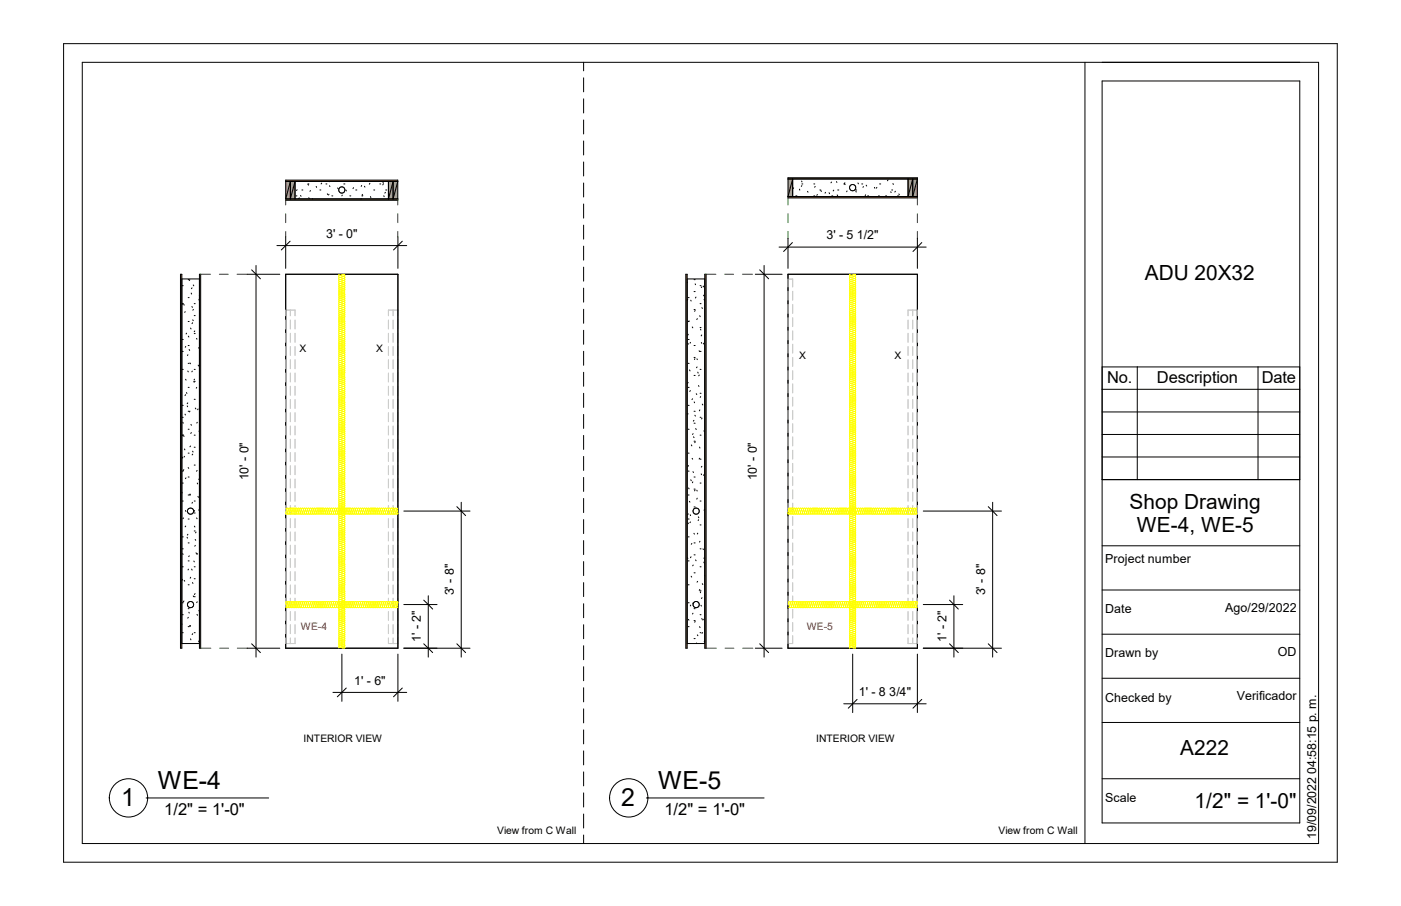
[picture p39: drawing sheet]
<svg xmlns="http://www.w3.org/2000/svg" width="432mm" height="279mm" viewBox="0 0 432 279" stroke-linecap="round" stroke-linejoin="round" font-family="sans-serif">
<defs><g id="words">
<g font-size="7.7">
<text x="48.7" y="243.2">WE-4</text>
<text x="202.9" y="243.2">WE-5</text>
<text x="37.3" y="248.7">1</text>
<text x="191.5" y="248.7">2</text>
</g>
<g font-size="6.4">
<text x="352.8" y="86.3">ADU 20X32</text>
<text x="348.1" y="156.8">Shop Drawing</text>
<text x="350.4" y="164">WE-4, WE-5</text>
<text x="363.7" y="232.8">A222</text>
<text x="368.2" y="249.1">1/2&quot; = 1'-0&quot;</text>
</g>
<g font-size="5.1">
<text x="341.2" y="118.2">No.</text>
<text x="356.6" y="118.2">Description</text>
<text x="388.9" y="118.2">Date</text>
<text x="50.6" y="251.5">1/2&quot; = 1'-0&quot;</text>
<text x="204.8" y="251.5">1/2&quot; = 1'-0&quot;</text>
</g>
<g font-size="3.8">
<text x="100.5" y="73.3">3' - 0&quot;</text>
<text x="254.8" y="73.7">3' - 5 1/2&quot;</text>
<text x="76.6" y="148.2" transform="rotate(-90 76.6 148.2)">10' - 0&quot;</text>
<text x="233.2" y="148.2" transform="rotate(-90 233.2 148.2)">10' - 0&quot;</text>
<text x="340.7" y="173.7">Project number</text>
<text x="139.9" y="183.6" transform="rotate(-90 139.9 183.6)">3' - 8&quot;</text>
<text x="303.6" y="183.6" transform="rotate(-90 303.6 183.6)">3' - 8&quot;</text>
<text x="340.7" y="189.1">Date</text>
<text x="377.6" y="188.6">Ago/29/2022</text>
<text x="129.7" y="198" transform="rotate(-90 129.7 198)">1' - 2&quot;</text>
<text x="291.7" y="198" transform="rotate(-90 291.7 198)">1' - 2&quot;</text>
<text x="340.7" y="202.7">Drawn by</text>
<text x="393.9" y="202.2">OD</text>
<text x="109.1" y="211.1">1' - 6&quot;</text>
<text x="264.8" y="214.6">1' - 8 3/4&quot;</text>
<text x="381.2" y="215.8">Verificador</text>
<text x="340.7" y="216.4">Checked by</text>
<text x="340.7" y="247.4">Scale</text>
<text x="405.7" y="258.7" transform="rotate(-90 405.7 258.7)">19/09/2022 04:58:15 p. m.</text>
</g>
<g font-size="3.2">
<text x="92.3" y="108.5">X</text>
<text x="115.9" y="108.5">X</text>
<text x="246.3" y="110.7">X</text>
<text x="275.7" y="110.7">X</text>
<text x="93.6" y="228.8">INTERIOR VIEW</text>
<text x="251.5" y="228.8">INTERIOR VIEW</text>
<text x="153.2" y="257.3">View from C Wall</text>
<text x="307.8" y="257.3">View from C Wall</text>
</g>
<g font-size="3.2" fill="#f00">
<text x="92.8" y="194.1">WE</text>
<text x="98" y="194.1">-</text>
<text x="99.1" y="194.1">4</text>
<text x="248.6" y="194.4">WE</text>
<text x="253.9" y="194.4">-</text>
<text x="254.9" y="194.4">5</text>
</g>
</g></defs>
<path d="M61.5 84.6h.3v115.3h-.3zM55.6 84.6h.4v115.3h-.4z" fill-rule="evenodd" fill="#a28153"/>
<path d="M90.9 56h28.8v5.3h-28.8z" fill="#fff"/>
<path d="M88.1 55.5h34.5v.5h-34.5zM88.1 61.3h34.5v.5h-34.5z" fill-rule="evenodd" fill="#a28153"/>
<g fill="#fff">
<path d="M104.4 57.6h1.9v1.9h-1.9z"/>
<path d="M57.8 156.7h1.9v1.8h-1.9z"/>
<path d="M57.8 185.5h1.9v1.9h-1.9z"/>
</g>
<path d="M88.1 56h2.8v5.3h-2.8zM119.7 56h2.9v5.3h-2.9z" fill-rule="evenodd" fill="#b5a27d"/>
<g fill="none" stroke="#ccc" stroke-width=".31">
<path d="M88.1 95.6h2.8v1.8M89.5 95.6v1.8M89.5 98.7v2.7M90.9 98.7v2.7M119.7 97.4v-1.8h2.9v1.8M119.7 98.7v2.7M121.2 95.6v1.8M121.2 98.7v2.7M122.6 98.7v2.7M89.5 102.8v2.7M89.5 106.9v2.7M89.5 111v2.7"/>
<path d="M89.5 115.1v2.7M89.5 119.1v2.8M90.9 102.8v2.7M90.9 106.9v2.7M90.9 111v2.7M90.9 115.1v2.7M90.9 119.1v2.8M119.7 102.8v2.7M119.7 106.9v2.7M119.7 111v2.7M119.7 115.1v2.7M119.7 119.1v2.8"/>
<path d="M121.2 102.8v2.7M121.2 106.9v2.7M121.2 111v2.7M121.2 115.1v2.7M121.2 119.1v2.8M122.6 102.8v2.7M122.6 106.9v2.7M122.6 111v2.7M122.6 115.1v2.7M122.6 119.1v2.8M89.5 123.2v2.7M89.5 127.3v2.7"/>
<path d="M89.5 131.4v2.7M89.5 135.5v2.7M89.5 139.6v2.7M90.9 123.2v2.7M90.9 127.3v2.7M90.9 131.4v2.7M90.9 135.5v2.7M90.9 139.6v2.7M119.7 123.2v2.7M119.7 127.3v2.7M119.7 131.4v2.7M119.7 135.5v2.7"/>
<path d="M119.7 139.6v2.7M121.2 123.2v2.7M121.2 127.3v2.7M121.2 131.4v2.7M121.2 135.5v2.7M121.2 139.6v2.7M122.6 123.2v2.7M122.6 127.3v2.7M122.6 131.4v2.7M122.6 135.5v2.7M122.6 139.6v2.7M89.5 143.6v2.8"/>
<path d="M89.5 147.7v2.8M89.5 151.8v2.8M89.5 155.9v2.7M89.5 160v2.7M90.9 143.6v2.8M90.9 147.7v2.8M90.9 151.8v2.8M90.9 155.9v2.7M90.9 160v2.7M119.7 143.6v2.8M119.7 147.7v2.8M119.7 151.8v2.8"/>
<path d="M119.7 155.9v2.7M119.7 160v2.7M121.2 143.6v2.8M121.2 147.7v2.8M121.2 151.8v2.8M121.2 155.9v2.7M121.2 160v2.7M122.6 143.6v2.8M122.6 147.7v2.8M122.6 151.8v2.8M122.6 155.9v2.7M122.6 160v2.7"/>
<path d="M89.5 164.1v2.7M89.5 168.1v2.8M89.5 172.3v2.7M89.5 176.3v2.8M90.9 164.1v2.7M90.9 168.1v2.8M90.9 172.3v2.7M90.9 176.3v2.8M119.7 164.1v2.7M119.7 168.1v2.8M119.7 172.3v2.7M119.7 176.3v2.8"/>
<path d="M121.2 164.1v2.7M121.2 168.1v2.8M121.2 172.3v2.7M121.2 176.3v2.8M122.6 164.1v2.7M122.6 168.1v2.8M122.6 172.3v2.7M122.6 176.3v2.8M89.5 180.4v2.7M89.5 184.5v2.7M89.5 188.6v2.7M89.5 192.7v2.7"/>
<path d="M89.5 196.8v1.7M90.9 196.8v1.7h-2.8M90.9 180.4v2.7M90.9 184.5v2.7M90.9 188.6v2.7M90.9 192.7v2.7M119.7 196.8v1.7h2.9v-1.7M119.7 180.4v2.7M119.7 184.5v2.7M119.7 188.6v2.7M119.7 192.7v2.7M121.2 180.4v2.7"/>
<path d="M121.2 184.5v2.7M121.2 188.6v2.7M121.2 192.7v2.7M121.2 196.8v1.7M122.6 180.4v2.7M122.6 184.5v2.7M122.6 188.6v2.7M122.6 192.7v2.7"/>
</g>
<g fill="none" stroke="#000" stroke-width=".31">
<path d="M88.1 55.5h34.5v6.3h-34.5zM88.1 56h34.5l-1.4 5.3v-5.3l-1.5 5.3v-5.3M91.6 58.5l-.2 .3M93 58.6h.3M94.9 56.7h.3M94.9 56.8l.2 .3M95.7 58.8l-.2 .2M97.5 57.5l.1 .3M98.6 58.6h.3M99.1 56.5l-.1 .2M100.5 56.7h.3M100.9 59.8l.1 .2"/>
<path d="M101.4 59.9l-.1 .3M101.6 57.3l.1 .2M101.6 56h-.1M104.1 58l.1 .2M106 56.7h.3M106.6 58.6l.2 .3M109 57.9l-.2 .3M109.6 58.6h.4M111.5 57.2l-.2 .3M111.6 59.9l.2 .3M112.3 57.4l.2 .3M114 56.5l-.2 .3"/>
<path d="M115.2 58.6h.3M117.1 56.7h.2M118 56.3l.2 .2M118.1 56.8l-.1 .2M118.8 59.3l-.2 .3M118.9 58.6h.3M90.9 61.3v-5.3l-1.4 5.3v-5.3l-1.4 5.3h34.5M91.2 60.4h.3M92.2 61l-.1 .3M92.6 60.3l.2 .2M95.2 61l.1 .2M96.4 61.3h-.1"/>
<path d="M102.3 60.4h.3M105.5 60.2l-.1 .2M107.8 60.4h.3M111.2 61.3h.1M111.5 60.4h.3M114.2 60.6l.1 .3M118.3 60.4l.1 .3M55.6 84.6h.4v115.3h-.4zM56 86h5.5M56.2 88.1h.3M56.2 93.6h.3M56.4 93.6l-.1 .3"/>
<path d="M56.6 93.9l.2 .2M57.1 96.1l-.2 .3M58 86.2h.3M58 91.8h.3M58 99.1h.3M58.5 86.3l-.2 .2M58.9 90.4l.2 .3M59.1 94.5l.2 .3M59.2 88.8l-.2 .2M59.4 99.5l-.2 .3M59.4 98.6l.2 .3M59.6 87.9l.1 .2"/>
<path d="M59.6 95.4l-.2 .3M59.9 93.6h.3M59.9 97.3h.3M61.4 91.1h.1M61.4 92.2l-.1 .3M61.5 84.6h.3v115.3h-.3zM88.1 84.6h34.5v115.3h-34.5zM56.2 104.7h.3M56.2 108.4h.3M56.2 113.9h.3M57.2 117l.2 .2M57.2 106.8l-.1 .3"/>
<path d="M57.5 102.7l-.1 .3M57.9 114.4l.1 .3M57.9 109.4l-.1 .2M58 106.6h.3M58 112.1h.3M58 119.5h.3M58 103.7l.2 .2M58.3 107.8l.2 .3M58.5 111.9l.2 .3M58.7 101.2l.2 .2M59.3 114.4l-.2 .3M59.7 117.6l.2 .3"/>
<path d="M59.9 102.9h.3M59.9 113.9h.3M59.9 117.6h.3M59.9 116.9l-.1 .3M60 102.1l-.1 .2M60.6 104.4l.1 .2M60.6 119.5l-.1 .2M61.1 112.6l.1 .3M61.4 107.1l-.2 .3M56.2 125h.3M56.2 128.7h.3M56.2 134.2h.3"/>
<path d="M56.3 130.2l.2 .3M56.4 134.1l-.1 .3M56.6 134.4l.1 .2M56.9 138.5l.1 .2M57 127.7l.1 .3M57.2 121.7l-.2 .3M57.4 121.1l.2 .2M57.7 125.2l.1 .2M57.9 124.2l-.2 .3M58 126.8h.3M58 132.4h.3M58 139.7h.3"/>
<path d="M58.5 126.8l-.1 .2M58.7 137.5l-.2 .3M58.8 130.9l.2 .2M59 133.4l-.2 .3M59.4 139.1l.1 .3M59.9 123.1h.3M59.9 134.2h.3M59.9 137.9h.3M60.2 125.9l.2 .2M60.8 130.2l-.1 .3M61 126.1l-.1 .3M61.5 132.8l-.2 .2"/>
<path d="M56 151.8l.1 .2M56.2 145.3h.3M56.2 149h.3M56.2 154.5h.3M56.2 141l.1 .3M56.6 159.7l-.2 .3M56.6 144.8l-.1 .3M56.9 140.7l-.2 .3M57.1 157.4l.2 .3M57.3 147.4l-.2 .2M58 147.1h.3M58 152.7h.3"/>
<path d="M58 144.2l.2 .2M58.5 152.4l.1 .3M58.6 152.4l-.1 .3M59.3 154.9l-.1 .3M59.4 140l-.2 .3M59.9 143.4h.3M59.9 154.5h.3M59.9 158.2h.3M60 157.4l-.1 .3M60.6 159.7l.1 .3M60.7 145.1l-.1 .2M60.8 149l.1 .2"/>
<path d="M61 153.1l.2 .3M61.3 157.2l.1 .3M61.4 146.5h.1M61.4 147.6l-.1 .3M56.2 165.6h.3M56.2 169.2h.3M56.2 174.8h.3M56.3 178.7l-.2 .3M56.3 170.7l.1 .3M56.8 179l.1 .2M57.2 162.2l-.1 .3M57.7 165.7l.1 .2"/>
<path d="M57.9 164.8l-.2 .2M58 160.1h.3M58 167.4h.3M58 173h.3M58.1 175.5l-.1 .3M58.3 171.4l-.1 .3M58.8 178l-.2 .3M59.1 175.5l.1 .3M59.3 179.7l.2 .2M59.7 173l.2 .3M59.9 163.7h.3M59.9 174.8h.3"/>
<path d="M59.9 178.5h.3M59.9 162.3l.2 .2M60.2 166.4l.1 .2M60.2 168.2l-.2 .2M60.4 170.5l.2 .2M60.4 164.1l-.1 .2M60.9 170.7l-.2 .3M56 192.4l.1 .1M56 198.5h5.5M56.2 185.9h.3M56.2 189.6h.3M56.2 195.1h.3"/>
<path d="M56.7 185.3l-.2 .3M58 180.3h.3M58 187.7h.3M58 193.3h.3M58 190.4l-.1 .2M58.2 188.8l.1 .3M58.5 192.9l.1 .3 .1-.3M58.7 197l.1 .3M59.4 195.4l-.2 .3M59.6 183.8l.1 .2M59.9 184h.3M59.9 195.1h.3"/>
<path d="M60.1 183l-.2 .3M60.7 189.5l.2 .2M60.8 185.6l-.2 .2M61.2 197.7l.2 .3M61.5 188.1l-.2 .3"/>
<circle cx="105.4" cy="58.6" r=".97"/>
<circle cx="58.7" cy="157.6" r=".96"/>
<circle cx="58.7" cy="186.4" r=".96"/>
</g>
<g fill="none" stroke="#aaa" stroke-width=".31">
<path d="M88.1 95.6v1.8M88.1 98.7v2.7M88.1 102.8v2.7M88.1 106.9v2.7M88.1 111v2.7M88.1 115.1v2.7M88.1 119.1v2.8M88.1 123.2v2.7M88.1 127.3v2.7M88.1 131.4v2.7M88.1 135.5v2.7M88.1 139.6v2.7"/>
<path d="M88.1 143.6v2.8M88.1 147.7v2.8M88.1 151.8v2.8M88.1 155.9v2.7M88.1 160v2.7M88.1 164.1v2.7M88.1 168.1v2.8M88.1 172.3v2.7M88.1 176.3v2.8M88.1 180.4v2.7M88.1 184.5v2.7M88.1 188.6v2.7"/>
<path d="M88.1 192.7v2.7M88.1 196.8v1.7"/>
</g>
<g fill="none" stroke="#ff0" stroke-width=".31">
<path d="M104.4 84.6l.3 .3M104.7 84.9l1.3-.3 .3 .3-.3 .3M104.7 89.4l-.3 .3 .3 .3M104.7 84.9l1.3 .3M104.7 84.9l-.3 .3 .3 .4M104.7 85.6l1.3 .3M104.7 85.6l-.3 .3 .3 .3M104.7 86.2l1.3 .3M104.7 86.2l-.3 .3 .3 .3M104.7 86.8l1.3 .4M104.7 86.8l-.3 .4 .3 .3M104.7 87.5l1.3 .3"/>
<path d="M104.7 87.5l-.3 .3 .3 .3M104.7 92.6l-.3 .3 .3 .4M104.7 88.1l1.3 .3M104.7 88.1l-.3 .3 .3 .4M104.7 93.3l-.3 .3 .3 .3M104.7 88.8l1.3 .3M104.7 88.8l-.3 .3 .3 .3M104.7 93.9l-.3 .3 .3 .3M104.7 89.4l1.3 .3M104.7 94.5l-.3 .3 .3 .4M104.7 90l1.3 .4M104.7 90l-.3 .4 .3 .3"/>
<path d="M104.7 90.7l1.3 .3M104.7 90.7l-.3 .3 .3 .3M104.7 91.3l1.3 .4M104.7 91.3l-.3 .4 .3 .2M104.7 91.9l1.3 .4M104.7 91.9l-.3 .4 .3 .3M104.7 97.1l-.3 .3 .3 .3M104.7 92.6l1.3 .3M104.7 97.7l-.3 .3 .3 .4M104.7 93.3l1.3 .3M104.7 98.4l-.3 .3 .3 .3M104.7 93.9l1.3 .3"/>
<path d="M104.7 99l-.3 .3 .3 .4M104.7 94.5l1.3 .3M104.7 95.2l1.3 .3M104.7 95.2l-.3 .3 .3 .3M104.7 95.8l1.3 .3M104.7 95.8l-.3 .3 .3 .3M104.7 96.4l1.3 .4M104.7 96.4l-.3 .4 .3 .3M104.7 97.1l1.3 .3M104.7 97.7l1.3 .3M104.7 98.4l1.3 .3M104.7 99l1.3 .3"/>
<path d="M104.7 99.7l1.3 .3M104.7 99.7l-.3 .3 .3 .3M106 89.1l.3 .3-.3 .3M106 85.2l-1.3 .4M106 85.2l.3 .4-.3 .3M106 90.4l.3 .3-.3 .3M106 85.9l-1.3 .3M106 85.9l.3 .3-.3 .3M106 91l.3 .3-.3 .4M106 86.5l-1.3 .3M106 86.5l.3 .3-.3 .4M106 91.7l.3 .2-.3 .4"/>
<path d="M106 87.2l-1.3 .3M106 87.2l.3 .3-.3 .3M106 87.8l-1.3 .3M106 87.8l.3 .3-.3 .3M106 88.4l-1.3 .4M106 88.4l.3 .4-.3 .3M106 93.6l.3 .3-.3 .3M106 89.1l-1.3 .3M106 89.7l-1.3 .3M106 89.7l.3 .3-.3 .4M106 94.8l.3 .4-.3 .3M106 90.4l-1.3 .3"/>
<path d="M106 95.5l.3 .3-.3 .3M106 91l-1.3 .3M106 96.1l.3 .3-.3 .4M106 91.7l-1.3 .2M106 96.8l.3 .3-.3 .3M106 92.3l-1.3 .3M106 92.3l.3 .3-.3 .3M106 92.9l-1.3 .4M106 92.9l.3 .4-.3 .3M106 93.6l-1.3 .3M106 94.2l-1.3 .3M106 94.2l.3 .3-.3 .3"/>
<path d="M106 94.8l-1.3 .4M106 100l.3 .3-.3 .3M106 95.5l-1.3 .3M106 96.1l-1.3 .3M106 96.8l-1.3 .3M106 97.4l-1.3 .3M106 97.4l.3 .3-.3 .3M106 98l-1.3 .4M106 98l.3 .4-.3 .3M106 98.7l-1.3 .3M106 98.7l.3 .3-.3 .3M106 99.3l-1.3 .4"/>
<path d="M106 99.3l.3 .4-.3 .3M106 100l-1.3 .3M104.7 102.2l-.3 .3 .3 .4M104.7 102.9l-.3 .3 .3 .3M104.7 103.5l-.3 .3 .3 .3M104.7 104.1l-.3 .3 .3 .4M104.7 100.3l1.3 .3M104.7 100.3l-.3 .3 .3 .3M104.7 105.4l-.3 .3 .3 .3M104.7 100.9l1.3 .4M104.7 100.9l-.3 .4 .3 .3M104.7 101.6l1.3 .3"/>
<path d="M104.7 101.6l-.3 .3 .3 .3M104.7 102.2l1.3 .3M104.7 107.4l-.3 .3 .3 .3M104.7 102.9l1.3 .3M104.7 108l-.3 .3 .3 .3M104.7 103.5l1.3 .3M104.7 104.1l1.3 .3M104.7 104.8l1.3 .3M104.7 104.8l-.3 .3 .3 .3M104.7 105.4l1.3 .3M104.7 110.5l-.3 .4 .3 .3M104.7 106l1.3 .4"/>
<path d="M104.7 106l-.3 .4 .3 .3M104.7 106.7l1.3 .3M104.7 106.7l-.3 .3 .3 .4M104.7 111.8l-.3 .3 .3 .4M104.7 107.4l1.3 .3M104.7 112.5l-.3 .3 .3 .3M104.7 108l1.3 .3M104.7 113.1l-.3 .3 .3 .3M104.7 108.6l1.3 .3M104.7 108.6l-.3 .3 .3 .4M104.7 113.7l-.3 .3 .3 .4M104.7 109.3l1.3 .3"/>
<path d="M104.7 109.3l-.3 .3 .3 .3M104.7 109.9l1.3 .3M104.7 109.9l-.3 .3 .3 .3M104.7 110.5l1.3 .4M104.7 111.2l1.3 .3M104.7 111.2l-.3 .3 .3 .3M104.7 111.8l1.3 .3M104.7 117l-.3 .3 .3 .3M104.7 112.5l1.3 .3M104.7 117.6l-.3 .3 .3 .3M104.7 113.1l1.3 .3M104.7 118.2l-.3 .3 .3 .4"/>
<path d="M104.7 113.7l1.3 .3M104.7 118.9l-.3 .3 .3 .3M104.7 114.4l1.3 .3M104.7 114.4l-.3 .3 .3 .3M104.7 115l1.3 .4M104.7 115l-.3 .4 .3 .3M104.7 115.7l1.3 .3M104.7 115.7l-.3 .3 .3 .3M104.7 116.3l1.3 .3M104.7 116.3l-.3 .3 .3 .4M104.7 117l1.3 .3M104.7 117.6l1.3 .3"/>
<path d="M104.7 118.2l1.3 .3M104.7 118.9l1.3 .3M104.7 119.5l1.3 .3M104.7 119.5l-.3 .3 .3 .3M106 100.6l.3 .3-.3 .4M106 101.3l.3 .3-.3 .3M106 101.9l.3 .3-.3 .3M106 103.2l.3 .3-.3 .3M106 104.4l.3 .4-.3 .3M106 105.1l.3 .3-.3 .3M106 100.6l-1.3 .3M106 105.7l.3 .3-.3 .4"/>
<path d="M106 101.3l-1.3 .3M106 106.4l.3 .3-.3 .3M106 101.9l-1.3 .3M106 102.5l-1.3 .4M106 102.5l.3 .4-.3 .3M106 103.2l-1.3 .3M106 103.8l-1.3 .3M106 103.8l.3 .3-.3 .3M106 104.4l-1.3 .4M106 109.6l.3 .3-.3 .3M106 105.1l-1.3 .3M106 110.2l.3 .3-.3 .4"/>
<path d="M106 105.7l-1.3 .3M106 110.9l.3 .3-.3 .3M106 106.4l-1.3 .3M106 111.5l.3 .3-.3 .3M106 107l-1.3 .4M106 107l.3 .4-.3 .3M106 107.7l-1.3 .3M106 107.7l.3 .3-.3 .3M106 112.8l.3 .3-.3 .3M106 108.3l-1.3 .3M106 108.3l.3 .3-.3 .3M106 108.9l-1.3 .4"/>
<path d="M106 108.9l.3 .4-.3 .3M106 114l.3 .4-.3 .3M106 109.6l-1.3 .3M106 114.7l.3 .3-.3 .4M106 110.2l-1.3 .3M106 115.4l.3 .3-.3 .3M106 110.9l-1.3 .3M106 116l.3 .3-.3 .3M106 111.5l-1.3 .3M106 112.1l-1.3 .4M106 112.1l.3 .4-.3 .3M106 112.8l-1.3 .3"/>
<path d="M106 113.4l-1.3 .3M106 113.4l.3 .3-.3 .3M106 114l-1.3 .4M106 119.2l.3 .3-.3 .3M106 114.7l-1.3 .3M106 119.8l.3 .3-.3 .4M106 115.4l-1.3 .3M106 116l-1.3 .3M106 116.6l-1.3 .4M106 116.6l.3 .4-.3 .3M106 117.3l-1.3 .3M106 117.3l.3 .3-.3 .3"/>
<path d="M106 117.9l-1.3 .3M106 117.9l.3 .3-.3 .3M106 118.5l-1.3 .4M106 118.5l.3 .4-.3 .3M106 119.2l-1.3 .3M106 119.8l-1.3 .3M104.7 120.1l-.3 .4 .3 .3M104.7 121.4l-.3 .4 .3 .3M104.7 123.4l-.3 .3 .3 .3M104.7 120.1l1.3 .4M104.7 120.8l1.3 .3M104.7 120.8l-.3 .3 .3 .3"/>
<path d="M104.7 121.4l1.3 .4M104.7 126.6l-.3 .3 .3 .3M104.7 122.1l1.3 .3M104.7 122.1l-.3 .3 .3 .3M104.7 127.2l-.3 .3 .3 .3M104.7 122.7l1.3 .3M104.7 122.7l-.3 .3 .3 .4M104.7 127.8l-.3 .3 .3 .4M104.7 123.4l1.3 .3M104.7 128.5l-.3 .3 .3 .3M104.7 124l1.3 .3M104.7 124l-.3 .3 .3 .3"/>
<path d="M104.7 124.6l1.3 .4M104.7 124.6l-.3 .4 .3 .3M104.7 125.3l1.3 .3M104.7 125.3l-.3 .3 .3 .3M104.7 125.9l1.3 .3M104.7 125.9l-.3 .3 .3 .4M104.7 131l-.3 .4 .3 .3M104.7 126.6l1.3 .3M104.7 131.7l-.3 .3 .3 .3M104.7 127.2l1.3 .3M104.7 132.3l-.3 .3 .3 .4M104.7 127.8l1.3 .3"/>
<path d="M104.7 133l-.3 .3 .3 .3M104.7 128.5l1.3 .3M104.7 129.1l1.3 .4M104.7 129.1l-.3 .4 .3 .3M104.7 129.8l1.3 .3M104.7 129.8l-.3 .3 .3 .3M104.7 130.4l1.3 .3M104.7 130.4l-.3 .3 .3 .3M104.7 131l1.3 .4M104.7 131.7l1.3 .3M104.7 136.8l-.3 .3 .3 .4M104.7 132.3l1.3 .3"/>
<path d="M104.7 137.5l-.3 .3 .3 .3M104.7 133l1.3 .3M104.7 138.1l-.3 .3 .3 .3M104.7 133.6l1.3 .3M104.7 133.6l-.3 .3 .3 .3M104.7 134.2l1.3 .4M104.7 134.2l-.3 .4 .3 .3M104.7 139.4l-.3 .3 .3 .3M104.7 134.9l1.3 .3M104.7 134.9l-.3 .3 .3 .3M104.7 135.5l1.3 .3M104.7 135.5l-.3 .3 .3 .4"/>
<path d="M104.7 136.2l1.3 .3M104.7 136.2l-.3 .3 .3 .3M104.7 136.8l1.3 .3M104.7 137.5l1.3 .3M104.7 138.1l1.3 .3M104.7 138.7l1.3 .4M104.7 138.7l-.3 .4 .3 .3M104.7 139.4l1.3 .3M104.7 140l1.3 .3M104.7 140l-.3 .3 .3 .3M106 120.5l.3 .3-.3 .3M106 121.1l.3 .3-.3 .4"/>
<path d="M106 122.4l.3 .3-.3 .3M106 124.3l.3 .3-.3 .4M106 125l.3 .3-.3 .3M106 120.5l-1.3 .3M106 125.6l.3 .3-.3 .3M106 121.1l-1.3 .3M106 121.8l-1.3 .3M106 121.8l.3 .3-.3 .3M106 122.4l-1.3 .3M106 127.5l.3 .3-.3 .3M106 123l-1.3 .4M106 123l.3 .4-.3 .3"/>
<path d="M106 123.7l-1.3 .3M106 123.7l.3 .3-.3 .3M106 128.8l.3 .3-.3 .4M106 124.3l-1.3 .3M106 129.5l.3 .3-.3 .3M106 125l-1.3 .3M106 130.1l.3 .3-.3 .3M106 125.6l-1.3 .3M106 130.7l.3 .3-.3 .4M106 126.2l-1.3 .4M106 126.2l.3 .4-.3 .3M106 126.9l-1.3 .3"/>
<path d="M106 126.9l.3 .3-.3 .3M106 132l.3 .3-.3 .3M106 127.5l-1.3 .3M106 128.1l-1.3 .4M106 128.1l.3 .4-.3 .3M106 128.8l-1.3 .3M106 133.9l.3 .3-.3 .4M106 129.5l-1.3 .3M106 134.6l.3 .3-.3 .3M106 130.1l-1.3 .3M106 135.2l.3 .3-.3 .3M106 130.7l-1.3 .3"/>
<path d="M106 131.4l-1.3 .3M106 131.4l.3 .3-.3 .3M106 132l-1.3 .3M106 137.1l.3 .4-.3 .3M106 132.6l-1.3 .4M106 132.6l.3 .4-.3 .3M106 133.3l-1.3 .3M106 133.3l.3 .3-.3 .3M106 138.4l.3 .3-.3 .4M106 133.9l-1.3 .3M106 139.1l.3 .3-.3 .3M106 134.6l-1.3 .3"/>
<path d="M106 139.7l.3 .3-.3 .3M106 135.2l-1.3 .3M106 135.8l-1.3 .4M106 135.8l.3 .4-.3 .3M106 136.5l-1.3 .3M106 136.5l.3 .3-.3 .3M106 137.1l-1.3 .4M106 137.8l-1.3 .3M106 137.8l.3 .3-.3 .3M106 138.4l-1.3 .3M106 139.1l-1.3 .3M106 139.7l-1.3 .3"/>
<path d="M88.1 156.7l.3 .3M88.4 157l-.3 1.3 .3 .3 .3-.3M88.4 157l.3-.3 .3 .3M88.4 157l.3 1.3M88.7 158.3l.3 .3 .3-.3M89 157l.3-.3 .4 .3M89 157l.3 1.3M89 157l-.3 1.3M89.3 158.3l.4 .3 .3-.3M89.7 157l-.4 1.3M89.7 157l.3-.3 .3 .3M89.7 157l.3 1.3"/>
<path d="M90 158.3l.3 .3 .3-.3M90.3 157l.3-.3 .3 .3M90.3 157l.3 1.3M90.3 157l-.3 1.3M90.6 158.3l.3 .3 .4-.3M90.9 157l.4 1.3M90.9 157l.4-.3 .3 .3M90.9 157l-.3 1.3M91.3 158.3l.3 .3 .3-.3M91.6 157l.3-.3 .3 .3M91.6 157l.3 1.3M91.6 157l-.3 1.3"/>
<path d="M91.9 158.3l.3 .3 .3-.3M92.2 157l.3-.3 .3 .3M92.2 157l.3 1.3M92.2 157l-.3 1.3M92.5 158.3l.3 .3 .4-.3M92.8 157l.4-.3 .3 .3M92.8 157l.4 1.3M92.8 157l-.3 1.3M93.2 158.3l.3 .3 .3-.3M93.5 157l-.3 1.3M93.5 157l.3-.3 .3 .3M93.5 157l.3 1.3"/>
<path d="M93.8 158.3l.3 .3 .3-.3M94.1 157l.3-.3 .4 .3M94.1 157l.3 1.3M94.1 157l-.3 1.3M94.4 158.3l.4 .3 .3-.3M94.8 157l-.4 1.3M94.8 157l.3-.3 .3 .3M94.8 157l.3 1.3M95.1 158.3l.3 .3 .4-.3M95.4 157l.4-.3 .3 .3M95.4 157l.4 1.3M95.4 157l-.3 1.3"/>
<path d="M95.8 158.3l.3 .3 .3-.3M96.1 157l.3-.3 .3 .3M96.1 157l.3 1.3M96.1 157l-.3 1.3M96.4 158.3l.3 .3 .3-.3M96.7 157l.3-.3 .3 .3M96.7 157l.3 1.3M96.7 157l-.3 1.3M97 158.3l.3 .3 .4-.3M97.3 157l.4 1.3M97.3 157l-.3 1.3M97.3 157l.4-.3 .3 .3"/>
<path d="M97.7 158.3l.3 .3 .3-.3M98 157l.3-.3 .3 .3M98 157l.3 1.3M98 157l-.3 1.3M98.3 158.3l.3 .3 .3-.3M98.6 157l-.3 1.3M98.6 157l.3-.3 .4 .3M98.6 157l.3 1.3M98.9 158.3l.4 .3 .3-.3M99.3 157l.3-.3 .3 .3M99.3 157l.3 1.3M99.3 157l-.4 1.3"/>
<path d="M99.6 158.3l.3 .3 .3-.3M99.9 157l.3-.3 .3 .3M99.9 157l.3 1.3M99.9 157l-.3 1.3M100.2 158.3l.3 .3 .4-.3M100.5 157l.4-.3 .3 .3M100.5 157l.4 1.3M100.5 157l-.3 1.3M100.9 158.3l.3 .3 .3-.3M101.2 157l.3-.3 .3 .3M101.2 157l.3 1.3M101.2 157l-.3 1.3"/>
<path d="M101.5 158.3l.3 .3 .4-.3M101.8 157l.4-.3 .2 .3M101.8 157l.4 1.3M101.8 157l-.3 1.3M102.2 158.3l.2 .3 .4-.3M102.4 157l-.2 1.3M102.4 157l.4 1.3M102.4 157l.4-.3 .3 .3M102.8 158.3l.3 .3 .3-.3M103.1 157l.3-.3 .4 .3M103.1 157l.3 1.3M103.1 157l-.3 1.3"/>
<path d="M103.4 158.3l.4 .3 .3-.3M103.8 157l-.4 1.3M103.8 157l.3-.3 .3 .3M103.8 157l.3 1.3M104.1 158.3l.3 .3 .3-.3M104.4 157l.3 .3M104.4 157l.1 .4M104.4 157l-.3 1.3M104.5 157.4v.5h.2M104.5 157.4l.2 .9M104.7 140.6l-.3 .4 .3 .3M104.7 141.3l-.3 .3 .3 .3"/>
<path d="M104.7 141.9l-.3 .3 .3 .4M104.7 142.6l-.3 .3 .3 .3M104.7 144.5l-.3 .3 .3 .3M104.7 140.6l1.3 .4M104.7 145.8l-.3 .3 .3 .3M104.7 141.3l1.3 .3M104.7 146.4l-.3 .3 .3 .4M104.7 141.9l1.3 .3M104.7 147.1l-.3 .3 .3 .3M104.7 142.6l1.3 .3M104.7 147.7l-.3 .3 .3 .3M104.7 143.2l1.3 .4"/>
<path d="M104.7 143.2l-.3 .4 .3 .2M104.7 143.8l1.3 .4M104.7 143.8l-.3 .4 .3 .3M104.7 144.5l1.3 .3M104.7 145.1l1.3 .4M104.7 145.1l-.3 .4 .3 .3M104.7 145.8l1.3 .3M104.7 150.9l-.3 .3 .3 .4M104.7 146.4l1.3 .3M104.7 151.6l-.3 .2 .3 .4M104.7 147.1l1.3 .3M104.7 152.2l-.3 .3 .3 .3"/>
<path d="M104.7 147.7l1.3 .3M104.7 148.3l1.3 .4M104.7 148.3l-.3 .4 .3 .3M104.7 149l1.3 .3M104.7 149l-.3 .3 .3 .3M104.7 154.1l-.3 .3 .3 .3M104.7 149.6l1.3 .3M104.7 149.6l-.3 .3 .3 .3M104.7 150.2l1.3 .4M104.7 150.2l-.3 .4 .3 .3M104.7 155.4l-.3 .3 .3 .3M104.7 150.9l1.3 .3"/>
<path d="M104.7 156l-.3 .3 .3 .4M104.7 151.6l1.3 .2M104.7 152.2l1.3 .3M104.7 152.8l1.3 .4M104.7 152.8l-.3 .4 .3 .3M104.7 153.5l1.3 .3M104.7 153.5l-.3 .3 .3 .3M104.7 154.1l1.3 .3M104.7 154.7l1.3 .4M104.7 154.7l-.3 .4 .3 .3M104.7 155.4l1.3 .3M104.7 156l1.3 .3"/>
<path d="M104.7 156.7l1.3 .3M104.7 156.7l-.3 .3M104.7 157.3l1.3 .3M104.7 157.3l-.2 .1M104.7 157.9l1.3 .4M104.7 157.9l-.3 .4 .3 .3M104.7 158.6l1.3 .3M104.7 158.3l.3 .3 .4-.3M104.7 158.6l-.3 .3 .3 .3M104.7 159.2l1.3 .4M104.7 159.2l-.3 .4 .3 .3M104.7 159.9l1.3 .3"/>
<path d="M104.7 159.9l-.3 .3 .3 .3M104.7 156.7l.3 .3M105 157l.4-.3 .3 .3M105 157l.4 1.3M105 157l-.3 1.3M105.4 158.3l.3 .3 .3-.3M105.7 157l.3-.3 .3 .3M105.7 157l.3 1.3M105.7 157l-.3 1.3M106 140.3l.3 .3-.3 .4M106 143.6l.3 .2-.3 .4M106 144.2l.3 .3-.3 .3"/>
<path d="M106 144.8l.3 .3-.3 .4M106 140.3l-1.3 .3M106 145.5l.3 .3-.3 .3M106 141l-1.3 .3M106 141l.3 .3-.3 .3M106 141.6l-1.3 .3M106 141.6l.3 .3-.3 .3M106 146.7l.3 .4-.3 .3M106 142.2l-1.3 .4M106 142.2l.3 .4-.3 .3M106 142.9l-1.3 .3M106 142.9l.3 .3-.3 .4"/>
<path d="M106 148l.3 .3-.3 .4M106 143.6l-1.3 .2M106 148.7l.3 .3-.3 .3M106 144.2l-1.3 .3M106 149.3l.3 .3-.3 .3M106 144.8l-1.3 .3M106 149.9l.3 .3-.3 .4M106 145.5l-1.3 .3M106 146.1l-1.3 .3M106 146.1l.3 .3-.3 .3M106 146.7l-1.3 .4M106 147.4l-1.3 .3"/>
<path d="M106 147.4l.3 .3-.3 .3M106 148l-1.3 .3M106 153.2l.3 .3-.3 .3M106 148.7l-1.3 .3M106 153.8l.3 .3-.3 .3M106 149.3l-1.3 .3M106 154.4l.3 .3-.3 .4M106 149.9l-1.3 .3M106 155.1l.3 .3-.3 .3M106 150.6l-1.3 .3M106 150.6l.3 .3-.3 .3M106 151.2l-1.3 .4"/>
<path d="M106 151.2l.3 .4-.3 .2M106 156.3l.3 .4-.3 .3M106 151.8l-1.3 .4M106 151.8l.3 .4-.3 .3M106 152.5l-1.3 .3M106 152.5l.3 .3-.3 .4M106 157.6l.3 .3-.3 .4M106 153.2l-1.3 .3M106 158.3l.3 .3M106 153.8l-1.3 .3M106 158.9l.3 .3-.3 .4M106 154.4l-1.3 .3"/>
<path d="M106 159.6l.3 .3-.3 .3M106 155.1l-1.3 .3M106 155.7l-1.3 .3M106 155.7l.3 .3-.3 .3M106 156.3l-1.3 .4M106 157l-1.3 .3M106 157l.3 .3-.3 .3M106 157.6l-1.3 .3M106 158.3l-1.3 .3M106 158.9l-1.3 .3M106 159.6l-1.3 .3M106.3 157l.3-.3 .3 .3"/>
<path d="M106.3 157l.3 1.3M106.3 158.6l-.3 .3M106.3 157l-.3 1.3M106.6 158.3l.3 .3 .4-.3M106.6 158.3l-.3 .3M106.9 157l.4-.3 .3 .3M106.9 157l.4 1.3M106.9 157l-.3 1.3M107.3 158.3l.3 .3 .3-.3M107.6 157l.3-.3 .3 .3M107.6 157l.3 1.3M107.6 157l-.3 1.3"/>
<path d="M107.9 158.3l.3 .3 .3-.3M108.2 157l.3-.3 .4 .3M108.2 157l.3 1.3M108.2 157l-.3 1.3M108.5 158.3l.4 .3 .3-.3M108.9 157l.3-.3 .3 .3M108.9 157l-.4 1.3M108.9 157l.3 1.3M109.2 158.3l.3 .3 .3-.3M109.5 157l.3-.3 .4 .3M109.5 157l.3 1.3M109.5 157l-.3 1.3"/>
<path d="M109.8 158.3l.4 .3 .3-.3M110.2 157l.3-.3 .3 .3M110.2 157l.3 1.3M110.2 157l-.4 1.3M110.5 158.3l.3 .3 .3-.3M110.8 157l.3 1.3M110.8 157l.3-.3 .3 .3M110.8 157l-.3 1.3M111.1 158.3l.3 .3 .4-.3M111.4 157l.4-.3 .3 .3M111.4 157l.4 1.3M111.4 157l-.3 1.3"/>
<path d="M111.8 158.3l.3 .3 .3-.3M112.1 157l.3 1.3M112.1 157l-.3 1.3M112.1 157l.3-.3 .3 .3M112.4 158.3l.3 .3 .3-.3M112.7 157l.3-.3 .4 .3M112.7 157l-.3 1.3M112.7 157l.3 1.3M113 158.3l.4 .3 .3-.3M113.4 157l.3-.3 .3 .3M113.4 157l.3 1.3M113.4 157l-.4 1.3"/>
<path d="M113.7 158.3l.3 .3 .3-.3M114 157l.3-.3 .3 .3M114 157l.3 1.3M114 157l-.3 1.3M114.3 158.3l.3 .3 .4-.3M114.6 157l.4 1.3M114.6 157l.4-.3 .3 .3M114.6 157l-.3 1.3M115 158.3l.3 .3 .3-.3M115.3 157l.3-.3 .3 .3M115.3 157l.3 1.3M115.3 157l-.3 1.3"/>
<path d="M115.6 158.3l.3 .3 .3-.3M115.9 157l.3-.3 .3 .3M115.9 157l.3 1.3M115.9 157l-.3 1.3M116.2 158.3l.3 .3 .4-.3M116.5 157l.4-.3 .3 .3M116.5 157l.4 1.3M116.5 157l-.3 1.3M116.9 158.3l.3 .3 .3-.3M117.2 157l.3 1.3M117.2 157l.3-.3 .4 .3M117.2 157l-.3 1.3"/>
<path d="M117.5 158.3l.4 .3 .3-.3M117.9 157l-.4 1.3M117.9 157l.3-.3 .3 .3M117.9 157l.3 1.3M118.2 158.3l.3 .3 .3-.3M118.5 157l.3-.3 .3 .3M118.5 157l.3 1.3M118.5 157l-.3 1.3M118.8 158.3l.3 .3 .3-.3M119.1 157l.3-.3 .4 .3M119.1 157l.3 1.3M119.1 157l-.3 1.3"/>
<path d="M119.4 158.3l.4 .3 .3-.3M119.8 157l.3 1.3M119.8 157l.3-.3 .3 .3M119.8 157l-.4 1.3M120.1 158.3l.3 .3 .3-.3M120.4 157l.3-.3 .3 .3M120.4 157l.3 1.3M120.4 157l-.3 1.3M120.7 158.3l.3 .3 .4-.3M121 157l.4 1.3M121 157l.4-.3 .3 .3M121 157l-.3 1.3"/>
<path d="M121.4 158.3l.3 .3 .3-.3M121.7 157l.3-.3 .3 .3M121.7 157l.3 1.3M121.7 157l-.3 1.3M122.3 157l.3 1.3-.3 .3-.3-.3M122.3 157l-.3 1.3M122.6 156.7l-.3 .3M104.7 160.5l-.3 .3 .3 .4M104.7 161.2l-.3 .3 .3 .3M104.7 161.8l-.3 .3 .3 .3M104.7 162.4l-.3 .3 .3 .4M104.7 165l-.3 .3 .3 .4"/>
<path d="M104.7 160.5l1.3 .3M104.7 165.7l-.3 .2 .3 .4M104.7 161.2l1.3 .3M104.7 166.3l-.3 .3 .3 .3M104.7 161.8l1.3 .3M104.7 166.9l-.3 .3 .3 .4M104.7 162.4l1.3 .3M104.7 163.1l1.3 .3M104.7 163.1l-.3 .3 .3 .3M104.7 163.7l1.3 .3M104.7 163.7l-.3 .3 .3 .3M104.7 164.3l1.3 .4"/>
<path d="M104.7 164.3l-.3 .4 .3 .3M104.7 165l1.3 .3M104.7 165.7l1.3 .2M104.7 166.3l1.3 .3M104.7 171.4l-.3 .3 .3 .3M104.7 166.9l1.3 .3M104.7 172l-.3 .3 .3 .4M104.7 167.6l1.3 .3M104.7 167.6l-.3 .3 .3 .3M104.7 168.2l1.3 .3M104.7 168.2l-.3 .3 .3 .3M104.7 173.3l-.3 .4 .3 .2"/>
<path d="M104.7 168.8l1.3 .4M104.7 168.8l-.3 .4 .3 .3M104.7 169.5l1.3 .3M104.7 169.5l-.3 .3 .3 .3M104.7 174.6l-.3 .3 .3 .4M104.7 170.1l1.3 .3M104.7 170.1l-.3 .3 .3 .4M104.7 175.3l-.3 .3 .3 .3M104.7 170.8l1.3 .3M104.7 170.8l-.3 .3 .3 .3M104.7 175.9l-.3 .3 .3 .3M104.7 171.4l1.3 .3"/>
<path d="M104.7 176.5l-.3 .3 .3 .4M104.7 172l1.3 .3M104.7 172.7l1.3 .3M104.7 172.7l-.3 .3 .3 .3M104.7 173.3l1.3 .4M104.7 173.9l1.3 .4M104.7 173.9l-.3 .4 .3 .3M104.7 174.6l1.3 .3M104.7 179.7l-.3 .3 .3 .4M104.7 175.3l1.3 .3M104.7 175.9l1.3 .3M104.7 176.5l1.3 .3"/>
<path d="M104.7 177.2l1.3 .3M104.7 177.2l-.3 .3 .3 .3M104.7 177.8l1.3 .3M104.7 177.8l-.3 .3 .3 .3M104.7 178.4l1.3 .4M104.7 178.4l-.3 .4 .3 .3M104.7 179.1l1.3 .3M104.7 179.1l-.3 .3 .3 .3M104.7 179.7l1.3 .3M106 162.7l.3 .4-.3 .3M106 163.4l.3 .3-.3 .3M106 164l.3 .3-.3 .4"/>
<path d="M106 164.7l.3 .3-.3 .3M106 160.2l-1.3 .3M106 160.2l.3 .3-.3 .3M106 160.8l-1.3 .4M106 160.8l.3 .4-.3 .3M106 165.9l.3 .4-.3 .3M106 161.5l-1.3 .3M106 161.5l.3 .3-.3 .3M106 162.1l-1.3 .3M106 162.1l.3 .3-.3 .3M106 162.7l-1.3 .4M106 167.9l.3 .3-.3 .3"/>
<path d="M106 163.4l-1.3 .3M106 168.5l.3 .3-.3 .4M106 164l-1.3 .3M106 169.2l.3 .3-.3 .3M106 164.7l-1.3 .3M106 165.3l-1.3 .4M106 165.3l.3 .4-.3 .2M106 165.9l-1.3 .4M106 171.1l.3 .3-.3 .3M106 166.6l-1.3 .3M106 166.6l.3 .3-.3 .3M106 167.2l-1.3 .4"/>
<path d="M106 167.2l.3 .4-.3 .3M106 172.3l.3 .4-.3 .3M106 167.9l-1.3 .3M106 173l.3 .3-.3 .4M106 168.5l-1.3 .3M106 173.7l.3 .2-.3 .4M106 169.2l-1.3 .3M106 174.3l.3 .3-.3 .3M106 169.8l-1.3 .3M106 169.8l.3 .3-.3 .3M106 170.4l-1.3 .4M106 170.4l.3 .4-.3 .3"/>
<path d="M106 171.1l-1.3 .3M106 171.7l-1.3 .3M106 171.7l.3 .3-.3 .3M106 172.3l-1.3 .4M106 177.5l.3 .3-.3 .3M106 173l-1.3 .3M106 178.1l.3 .3-.3 .4M106 173.7l-1.3 .2M106 178.8l.3 .3-.3 .3M106 174.3l-1.3 .3M106 179.4l.3 .3-.3 .3M106 174.9l-1.3 .4"/>
<path d="M106 174.9l.3 .4-.3 .3M106 175.6l-1.3 .3M106 175.6l.3 .3-.3 .3M106 176.2l-1.3 .3M106 176.2l.3 .3-.3 .3M106 176.8l-1.3 .4M106 176.8l.3 .4-.3 .3M106 177.5l-1.3 .3M106 178.1l-1.3 .3M106 178.8l-1.3 .3M106 179.4l-1.3 .3M88.4 187.1l.3 .3 .3-.3"/>
<path d="M88.4 187.1l-.3 .3M88.7 185.8l.3-.3 .3 .3M88.7 185.8l-.3-.3-.3 .3 .3 1.3M88.7 185.8l-.3 1.3M88.7 185.8l.3 1.3M89 187.1l.3 .3 .4-.3M89.3 185.8l-.3 1.3M89.3 185.8l.4 1.3M89.3 185.8l.4-.3 .3 .3M89.7 187.1l.3 .3 .3-.3M90 185.8l.3-.3 .3 .3M90 185.8l-.3 1.3"/>
<path d="M90 185.8l.3 1.3M90.3 187.1l.3 .3 .3-.3M90.6 185.8l-.3 1.3M90.6 185.8l.3 1.3M90.6 185.8l.3-.3 .4 .3M90.9 187.1l.4 .3 .3-.3M91.3 185.8l.3-.3 .3 .3M91.3 185.8l-.4 1.3M91.3 185.8l.3 1.3M91.6 187.1l.3 .3 .3-.3M91.9 185.8l.3-.3 .3 .3M91.9 185.8l-.3 1.3"/>
<path d="M91.9 185.8l.3 1.3M92.2 187.1l.3 .3 .3-.3M92.5 185.8l.3-.3 .4 .3M92.5 185.8l-.3 1.3M92.5 185.8l.3 1.3M92.8 187.1l.4 .3 .3-.3M93.2 185.8l-.4 1.3M93.2 185.8l.3 1.3M93.2 185.8l.3-.3 .3 .3M93.5 187.1l.3 .3 .3-.3M93.8 185.8l.3-.3 .3 .3M93.8 185.8l-.3 1.3"/>
<path d="M93.8 185.8l.3 1.3M94.1 187.1l.3 .3 .4-.3M94.4 185.8l-.3 1.3M94.4 185.8l.4 1.3M94.4 185.8l.4-.3 .3 .3M94.8 187.1l.3 .3 .3-.3M95.1 185.8l.3-.3 .4 .3M95.1 185.8l-.3 1.3M95.1 185.8l.3 1.3M95.4 187.1l.4 .3 .3-.3M95.8 185.8l-.4 1.3M95.8 185.8l.3 1.3"/>
<path d="M95.8 185.8l.3-.3 .3 .3M96.1 187.1l.3 .3 .3-.3M96.4 185.8l-.3 1.3M96.4 185.8l.3-.3 .3 .3M96.4 185.8l.3 1.3M96.7 187.1l.3 .3 .3-.3M97 185.8l.3-.3 .4 .3M97 185.8l-.3 1.3M97 185.8l.3 1.3M97.3 187.1l.4 .3 .3-.3M97.7 185.8l.3-.3 .3 .3M97.7 185.8l-.4 1.3"/>
<path d="M97.7 185.8l.3 1.3M98 187.1l.3 .3 .3-.3M98.3 185.8l.3-.3 .3 .3M98.3 185.8l-.3 1.3M98.3 185.8l.3 1.3M98.6 187.1l.3 .3 .4-.3M98.9 185.8l.4-.3 .3 .3M98.9 185.8l-.3 1.3M98.9 185.8l.4 1.3M99.3 187.1l.3 .3 .3-.3M99.6 185.8l.3-.3 .3 .3M99.6 185.8l-.3 1.3"/>
<path d="M99.6 185.8l.3 1.3M99.9 187.1l.3 .3 .3-.3M100.2 185.8l.3-.3 .4 .3M100.2 185.8l-.3 1.3M100.2 185.8l.3 1.3M100.5 187.1l.4 .3 .3-.3M100.9 185.8l.3-.3 .3 .3M100.9 185.8l-.4 1.3M100.9 185.8l.3 1.3M101.2 187.1l.3 .3 .3-.3M101.5 185.8l-.3 1.3M101.5 185.8l.3-.3 .4 .3"/>
<path d="M101.5 185.8l.3 1.3M101.8 187.1l.4 .3 .2-.3M102.2 185.8l.2 1.3M102.2 185.8l.2-.3 .4 .3M102.2 185.8l-.4 1.3M102.4 187.1l.4 .3 .3-.3M102.8 185.8l-.4 1.3M102.8 185.8l.3-.3 .3 .3M102.8 185.8l.3 1.3M103.1 187.1l.3 .3 .4-.3M103.4 185.8l-.3 1.3M103.4 185.8l.4 1.3"/>
<path d="M103.4 185.8l.4-.3 .3 .3M103.8 187.1l.3 .3 .3-.3M104.1 185.8l-.3 1.3M104.1 185.8l.3 1.3M104.1 185.8l.3-.3 .3 .3M104.4 187.1l.3 .3M104.7 180.4l-.3 .3 .3 .3M104.7 181l-.3 .3 .3 .4M104.7 181.7l-.3 .2 .3 .4M104.7 182.9l-.3 .4 .3 .3M104.7 184.9l-.3 .3 .3 .3M104.7 180.4l1.3 .3"/>
<path d="M104.7 185.5l-.3 .3 .3 .3M104.7 181l1.3 .3M104.7 186.1l-.3 .3 .3 .4M104.7 181.7l1.3 .2M104.7 182.3l1.3 .3M104.7 182.3l-.3 .3 .3 .3M104.7 182.9l1.3 .4M104.7 188l-.3 .4 .3 .3M104.7 183.6l1.3 .3M104.7 183.6l-.3 .3 .3 .3M104.7 184.2l1.3 .3M104.7 184.2l-.3 .3 .3 .4"/>
<path d="M104.7 189.3l-.3 .4 .3 .3M104.7 184.9l1.3 .3M104.7 185.8l.3 1.3M104.7 185.8l.3-.3 .4 .3M104.7 190l-.3 .3 .3 .3M104.7 185.5l1.3 .3M104.7 190.6l-.3 .3 .3 .4M104.7 186.1l1.3 .3M104.7 186.8l1.3 .3M104.7 186.8l-.3 .3M104.7 187.4l1.3 .3M104.7 187.4l-.3 .3 .3 .3"/>
<path d="M104.7 188l1.3 .4M104.7 188.7l1.3 .3M104.7 188.7l-.3 .3 .3 .3M104.7 189.3l1.3 .4M104.7 194.5l-.3 .3 .3 .3M104.7 190l1.3 .3M104.7 195.1l-.3 .3 .3 .3M104.7 190.6l1.3 .3M104.7 195.7l-.3 .3 .3 .4M104.7 191.3l1.3 .3M104.7 191.3l-.3 .3 .3 .3M104.7 196.4l-.3 .3 .3 .3"/>
<path d="M104.7 191.9l1.3 .3M104.7 191.9l-.3 .3 .3 .3M104.7 192.5l1.3 .4M104.7 192.5l-.3 .4 .3 .3M104.7 193.2l1.3 .3M104.7 193.2l-.3 .3 .3 .3M104.7 193.8l1.3 .3M104.7 193.8l-.3 .3 .3 .4M104.7 198.9l-.3 .4 .3 .3M104.7 194.5l1.3 .3M104.7 199.6l-.3 .3M104.7 195.1l1.3 .3"/>
<path d="M104.7 195.7l1.3 .3M104.7 196.4l1.3 .3M104.7 197l1.3 .4M104.7 197l-.3 .4 .3 .3M104.7 197.7l1.3 .3M104.7 197.7l-.3 .3 .3 .3M104.7 198.3l1.3 .3M104.7 198.3l-.3 .3 .3 .3M104.7 198.9l1.3 .4M104.7 185.8l-.3 1.3M105 187.1l.4 .3 .3-.3M105 187.1l-.3 .3"/>
<path d="M105.4 185.8l-.4 1.3M105.4 185.8l.3-.3 .3 .3M105.4 185.8l.3 1.3M105.7 187.1l.3 .3 .3-.3M106 180.7l.3 .3-.3 .3M106 181.9l.3 .4-.3 .3M106 182.6l.3 .3-.3 .4M106 183.3l.3 .3-.3 .3M106 183.9l.3 .3-.3 .3M106 180l-1.3 .4M106 180l.3 .4-.3 .3M106 180.7l-1.3 .3"/>
<path d="M106 181.3l-1.3 .4M106 181.3l.3 .4-.3 .2M106 181.9l-1.3 .4M106 187.1l.3 .3-.3 .3M106 182.6l-1.3 .3M106 187.7l.3 .3-.3 .4M106 183.3l-1.3 .3M106 188.4l.3 .3-.3 .3M106 183.9l-1.3 .3M106 189l.3 .3-.3 .4M106 184.5l-1.3 .4M106 184.5l.3 .4-.3 .3"/>
<path d="M106 185.2l-1.3 .3M106 185.2l.3 .3M106 190.3l.3 .3-.3 .3M106 185.8l-1.3 .3M106 185.8l.3 .3-.3 .3M106 186.4l-1.3 .4M106 186.4l.3 .4-.3 .3M106 191.6l.3 .3-.3 .3M106 187.1l-1.3 .3M106 192.2l.3 .3-.3 .4M106 187.7l-1.3 .3M106 192.9l.3 .3-.3 .3"/>
<path d="M106 188.4l-1.3 .3M106 193.5l.3 .3-.3 .3M106 189l-1.3 .3M106 189.7l-1.3 .3M106 189.7l.3 .3-.3 .3M106 190.3l-1.3 .3M106 190.9l-1.3 .4M106 190.9l.3 .4-.3 .3M106 191.6l-1.3 .3M106 196.7l.3 .3-.3 .4M106 192.2l-1.3 .3M106 197.4l.3 .3-.3 .3"/>
<path d="M106 192.9l-1.3 .3M106 198l.3 .3-.3 .3M106 193.5l-1.3 .3M106 198.6l.3 .3-.3 .4M106 194.1l-1.3 .4M106 194.1l.3 .4-.3 .3M106 194.8l-1.3 .3M106 194.8l.3 .3-.3 .3M106 195.4l-1.3 .3M106 195.4l.3 .3-.3 .3M106 196l-1.3 .4M106 196l.3 .4-.3 .3"/>
<path d="M106 196.7l-1.3 .3M106 197.4l-1.3 .3M106 198l-1.3 .3M106 198.6l-1.3 .3M106 199.3l-1.3 .3M106 199.3l.3 .3-.3 .3-1.3-.3M106 185.8l-.3 1.3M106 185.8l.3 1.3M106.3 185.5l-.3 .3M106.3 187.1l.3 .3 .3-.3M106.3 185.5l.3 .3M106.6 185.8l.3-.3 .4 .3"/>
<path d="M106.6 185.8l-.3 1.3M106.6 185.8l.3 1.3M106.9 187.1l.4 .3 .3-.3M107.3 185.8l.3 1.3M107.3 185.8l.3-.3 .3 .3M107.3 185.8l-.4 1.3M107.6 187.1l.3 .3 .3-.3M107.9 185.8l.3-.3 .3 .3M107.9 185.8l-.3 1.3M107.9 185.8l.3 1.3M108.2 187.1l.3 .3 .4-.3M108.5 185.8l.4-.3 .3 .3"/>
<path d="M108.5 185.8l.4 1.3M108.5 185.8l-.3 1.3M108.9 187.1l.3 .3 .3-.3M109.2 185.8l-.3 1.3M109.2 185.8l.3 1.3M109.2 185.8l.3-.3 .3 .3M109.5 187.1l.3 .3 .4-.3M109.8 185.8l.4 1.3M109.8 185.8l.4-.3 .3 .3M109.8 185.8l-.3 1.3M110.2 187.1l.3 .3 .3-.3M110.5 185.8l-.3 1.3"/>
<path d="M110.5 185.8l.3-.3 .3 .3M110.5 185.8l.3 1.3M110.8 187.1l.3 .3 .3-.3M111.1 185.8l.3-.3 .4 .3M111.1 185.8l-.3 1.3M111.1 185.8l.3 1.3M111.4 187.1l.4 .3 .3-.3M111.8 185.8l-.4 1.3M111.8 185.8l.3-.3 .3 .3M111.8 185.8l.3 1.3M112.1 187.1l.3 .3 .3-.3M112.4 185.8l.3-.3 .3 .3"/>
<path d="M112.4 185.8l-.3 1.3M112.4 185.8l.3 1.3M112.7 187.1l.3 .3 .4-.3M113 185.8l.4-.3 .3 .3M113 185.8l-.3 1.3M113 185.8l.4 1.3M113.4 187.1l.3 .3 .3-.3M113.7 185.8l.3-.3 .3 .3M113.7 185.8l.3 1.3M113.7 185.8l-.3 1.3M114 187.1l.3 .3 .3-.3M114.3 185.8l.3-.3 .4 .3"/>
<path d="M114.3 185.8l-.3 1.3M114.3 185.8l.3 1.3M114.6 187.1l.4 .3 .3-.3M115 185.8l.3-.3 .3 .3M115 185.8l-.4 1.3M115 185.8l.3 1.3M115.3 187.1l.3 .3 .3-.3M115.6 185.8l-.3 1.3M115.6 185.8l.3 1.3M115.6 185.8l.3-.3 .3 .3M115.9 187.1l.3 .3 .3-.3M116.2 185.8l.3-.3 .4 .3"/>
<path d="M116.2 185.8l-.3 1.3M116.2 185.8l.3 1.3M116.5 187.1l.4 .3 .3-.3M116.9 185.8l-.4 1.3M116.9 185.8l.3 1.3M116.9 185.8l.3-.3 .3 .3M117.2 187.1l.3 .3 .4-.3M117.5 185.8l.4-.3 .3 .3M117.5 185.8l.4 1.3M117.5 185.8l-.3 1.3M117.9 187.1l.3 .3 .3-.3M118.2 185.8l.3-.3 .3 .3"/>
<path d="M118.2 185.8l-.3 1.3M118.2 185.8l.3 1.3M118.5 187.1l.3 .3 .3-.3M118.8 185.8l.3-.3 .3 .3M118.8 185.8l-.3 1.3M118.8 185.8l.3 1.3M119.1 187.1l.3 .3 .4-.3M119.4 185.8l.4-.3 .3 .3M119.4 185.8l-.3 1.3M119.4 185.8l.4 1.3M119.8 187.1l.3 .3 .3-.3M120.1 185.8l.3-.3 .3 .3"/>
<path d="M120.1 185.8l-.3 1.3M120.1 185.8l.3 1.3M120.4 187.1l.3 .3 .3-.3M120.7 185.8l.3-.3 .4 .3M120.7 185.8l-.3 1.3M120.7 185.8l.3 1.3M121 187.1l.4 .3 .3-.3M121.4 185.8l.3-.3 .3 .3M121.4 185.8l-.4 1.3M121.4 185.8l.3 1.3M121.7 187.1l.3 .3 .3-.3M122 185.8l.3-.3 .3 .3-.3 1.3"/>
<path d="M122 185.8l-.3 1.3M122 185.8l.3 1.3M122.3 187.1l.3 .3"/>
</g>
<path d="M88.1 61.6v1.6M88.1 66v2.7M88.1 71.4v1.7M122.6 61.5v1.7M122.6 65.9v2.8M122.6 71.4v1.7M61.8 84.6h3.1M67.6 84.6h2.8M73.1 84.6h3.1M61.8 199.9h3.2M67.7 199.9h2.7M73.2 199.9h3.1" fill="none" stroke="#00a600" stroke-width=".31"/>
<g fill="#fff">
<path d="M242.9 84.6h39.8v115.3h-39.8z"/>
<path d="M211.8 86h5.4v112.5h-5.4z"/>
</g>
<path d="M217.2 84.6h.4v115.3h-.4zM211.4 84.6h.4v115.3h-.4z" fill-rule="evenodd" fill="#a28153"/>
<path d="M244.3 55.2h35.6v5.4h-35.6z" fill="#fff"/>
<path d="M242.9 54.8h39.8v.4h-39.8zM242.9 60.6h39.8v.4h-39.8z" fill-rule="evenodd" fill="#a28153"/>
<g fill="#fff">
<path d="M261.8 56.9h1.9v1.9h-1.9z"/>
<path d="M213.6 156.7h1.9v1.8h-1.9z"/>
<path d="M213.6 185.5h1.9v1.9h-1.9z"/>
</g>
<path d="M242.9 55.2h1.4v5.4h-1.4z" fill="#b5a27d"/>
<path d="M279.9 55.2h2.8v5.4h-2.8z" fill-rule="evenodd" fill="#b5a27d"/>
<g fill="none" stroke="#ccc" stroke-width=".31">
<path d="M242.9 86.1h1.4v2.4M244.3 89.8v2.7M244.3 93.9v2.7M244.3 98v2.7M279.9 98.7v2.7M281.3 95.6v1.8M281.3 98.7v2.7M282.7 95.6h-2.8v1.8M244.3 102.1v2.7M244.3 106.2v2.7M244.3 110.2v2.8M244.3 114.3v2.8"/>
<path d="M244.3 118.4v2.8M279.9 102.8v2.7M279.9 106.9v2.7M279.9 111v2.7M279.9 115.1v2.7M279.9 119.1v2.8M281.3 102.8v2.7M281.3 106.9v2.7M281.3 111v2.7M281.3 115.1v2.7M281.3 119.1v2.8M244.3 122.5v2.7"/>
<path d="M244.3 126.6v2.7M244.3 130.7v2.7M244.3 134.7v2.8M244.3 138.9v2.7M279.9 123.2v2.7M279.9 127.3v2.7M279.9 131.4v2.7M279.9 135.5v2.7M279.9 139.6v2.7M281.3 123.2v2.7M281.3 127.3v2.7M281.3 131.4v2.7"/>
<path d="M281.3 135.5v2.7M281.3 139.6v2.7M244.3 142.9v2.8M244.3 147v2.7M244.3 151.1v2.7M244.3 155.2v2.7M244.3 159.3v2.7M279.9 143.6v2.8M279.9 147.7v2.8M279.9 151.8v2.8M279.9 155.9v2.7M279.9 160v2.7"/>
<path d="M281.3 143.6v2.8M281.3 147.7v2.8M281.3 151.8v2.8M281.3 155.9v2.7M281.3 160v2.7M244.3 163.4v2.7M244.3 167.5v2.7M244.3 171.5v2.7M244.3 175.6v2.8M244.3 179.7v2.7M279.9 164.1v2.7M279.9 168.1v2.8"/>
<path d="M279.9 172.3v2.7M279.9 176.3v2.8M281.3 164.1v2.7M281.3 168.1v2.8M281.3 172.3v2.7M281.3 176.3v2.8M244.3 196v2.5h-1.4M244.3 183.8v2.7M244.3 187.9v2.7M244.3 192v2.7M279.9 196.8v1.7h2.8M279.9 180.4v2.7"/>
<path d="M279.9 184.5v2.7M279.9 188.6v2.7M279.9 192.7v2.7M281.3 180.4v2.7M281.3 184.5v2.7M281.3 188.6v2.7M281.3 192.7v2.7M281.3 196.8v1.7"/>
</g>
<g fill="none" stroke="#000" stroke-width=".31">
<path d="M179.9 19.2v2.6M179.9 24v4.3M179.9 30.5v4.3M179.9 37v4.3M179.9 43.5v4.3M179.9 50v4.3M179.9 56.4v4.3M242.9 54.8h39.8v6.2h-39.8zM242.9 55.2h39.8l-1.4 5.4v-5.4l-1.4 5.4v-5.4M244.6 57.9l-.1 .3M246.4 58.3l.1 .3M247.1 55.8l.1 .3"/>
<path d="M247.1 56.7h.3M247.1 57.2l-.1 .3M248.9 59l.1 .3M250.8 56.7h.3M251.2 57.5l-.1 .2M251.9 60l-.1 .2M252.7 58.6h.3M253 58.8l.2 .3M254.4 59.3l-.1 .3M255.5 59.4l.2 .3M256.3 56.1l-.2 .3M257 58.6l-.2 .3"/>
<path d="M257.8 56l.1 .3M258.2 58.6h.3M260.1 56.7h.2M260.3 56.7l.2 .2M260.4 56.3l-.1 .3M261.1 58.9l-.2 .2M263.7 58.6h.3M263.8 59l.1 .2M264.4 56.4l.2 .3M265.6 56.7h.3M266.1 57.5l-.1 .3M267 57.1l.1 .3"/>
<path d="M269.5 57.8l.1 .2M270.3 57.8l-.2 .2M271.1 56.7h.3M273.7 55.5l-.2 .3M274.5 59.1l.2 .3M274.8 58.6h.3M275.2 56.6l.1 .3M276 59l-.2 .2M277 59.8l.2 .3M179.9 62.9v4.4M179.9 69.4v4.3M179.9 75.9v4.3"/>
<path d="M244.3 60.6v-5.4l-1.4 5.4h39.8M245.3 60.4h.3M250.8 60.4h.3M256.4 60.4h.3M258 60.1l.2 .3M266.8 60.1l-.1 .2M267.4 60.4h.3M270.9 60.3l-.1 .3M273 60.4h.3M276.6 60.4h.3M179.9 82.4v4.3M179.9 88.9v4.3"/>
<path d="M179.9 95.4v4.3M211.4 84.6h.4v115.3h-.4zM211.8 87l.1 .1M211.8 86h5.4M212 92.3l-.2 .3M212.1 91.8h.3M212.1 99.1h.3M212.4 98.9l-.2 .3M212.9 92.6l.1 .2M213.9 86.2h.3M213.9 89.9h.3M213.9 95.5h.3"/>
<path d="M214.2 87.5l.2 .3M214.2 95.8l-.1 .2M214.5 91.6l-.2 .3M214.9 98.3l-.1 .3M215.6 97.4l.2 .3M215.8 88.1h.3M215.8 93.6h.3M216.3 94.9l.2 .2M216.3 88.4l-.1 .3M216.7 88.2l.2 .3M217 92.3l.1 .3M217 91l-.2 .2"/>
<path d="M217.2 84.6h.4v115.3h-.4zM242.9 84.6h39.8v115.3h-39.8zM179.9 101.9v4.3M179.9 108.3v4.3M179.9 114.8v4.3M212 105.9l.2 .2M212.1 104.7h.3M212.1 112.1h.3M212.1 119.5h.3M212.1 117.9l-.2 .3M212.1 103.1l-.1 .2M212.5 114.1l.2 .3"/>
<path d="M212.8 105.6l-.1 .2M213.4 100.8l.1 .3M213.9 106.6h.3M213.9 110.2h.3M213.9 115.8h.3M214.2 110.6l-.2 .3M214.8 110.7l.1 .2M214.8 113.2l-.1 .2M215.1 114.8l.1 .3M215.3 118.9l.1 .3M215.5 108.2l.1 .2M215.5 115.7l-.2 .2"/>
<path d="M215.8 101h.3M215.8 108.4h.3M215.8 113.9h.3M215.9 101.5l.1 .3M216.2 105.6l.1 .3M216.3 103.3l-.2 .3M216.9 105.8l-.1 .3M179.9 121.3v4.3M179.9 127.8v4.3M179.9 134.3v4.3M211.8 127.6h.1M212.1 125h.3"/>
<path d="M212.1 132.4h.3M212.1 139.7h.3M212.8 120.4l-.2 .3M213.1 137.2l.1 .3M213.4 123l-.1 .2M213.6 133.7l-.2 .3M213.7 134.7l.2 .3M213.9 129.6l-.2 .3M213.9 126.8h.3M213.9 130.5h.3M213.9 136.1h.3M214 124l.1 .2"/>
<path d="M214.2 128.1l.1 .2M214.3 136.3l-.2 .2M214.4 132.2l.2 .3M214.6 121.4l.2 .3M215.6 137.9l.1 .3M215.7 126.4l-.1 .3M215.8 121.3h.3M215.8 128.7h.3M215.8 134.2h.3M215.9 122.3l-.1 .3M216.4 128.9l-.2 .3M216.5 124.6l.1 .3"/>
<path d="M217 132.8l.1 .3M179.9 140.8v4.3M179.9 147.2v4.4M179.9 153.7v4.4M212.1 145.3h.3M212.1 152.7h.3M212.1 158.5l-.1 .2M212.2 143.6l-.2 .2M212.2 150.5l.2 .2M212.5 154.6l.1 .3M212.7 158.7l.2 .3M212.9 148l.2 .3"/>
<path d="M213.3 141.4l.2 .2M213.5 148.6l-.1 .3M213.6 145.5l.1 .2M213.9 147.1h.3M213.9 150.8h.3M213.9 156.3h.3M214.2 151.1l-.1 .3M214.8 151.2l.1 .2M214.9 153.6l-.1 .3M215.2 159.4l.2 .3M215.6 141.3l-.1 .3M215.8 141.6h.3"/>
<path d="M215.8 149h.3M215.8 154.5h.3M216.1 146.1l.1 .3M216.3 143.8l-.1 .3M217 146.3l-.2 .3M217.2 157.1l-.2 .3M179.9 160.2v4.3M179.9 166.7v4.3M179.9 173.2v4.3M179.9 179.7v4.3M211.9 172l.1 .3M212 161.2l.2 .3"/>
<path d="M212.1 160.1h.3M212.1 165.6h.3M212.1 173h.3M212.8 161l-.2 .2M213 171.7l-.2 .3M213 177.7l.2 .3M213.2 167.6l-.1 .3M213.7 174.2l-.2 .3M213.9 164.5l.1 .2M213.9 167.4h.3M213.9 171.1h.3M213.9 176.7h.3"/>
<path d="M214.4 172.7l.1 .2M215 179.3l-.2 .2M215.1 164.4l-.2 .3M215.3 160.3l-.1 .2M215.7 166.9l-.1 .3M215.8 161.9h.3M215.8 169.2h.3M215.8 174.8h.3M216.7 169.2l.1 .3M216.9 173.4l.1 .2M217.1 172l-.1 .2M217.1 177.5l.1 .1"/>
<path d="M179.9 186.2v4.3M179.9 192.7v4.3M179.9 199.1v4.4M211.8 198.5h5.4M212.1 180.3h.3M212.1 185.9h.3M212.1 193.3h.3M212.2 191l.1 .3M212.9 186.6l-.1 .3M213.5 186l.2 .2M213.6 189.1l-.2 .3M213.9 187.7h.3"/>
<path d="M213.9 191.4h.3M213.9 196.9h.3M214.2 191.6l-.1 .3M214.7 198.3l-.1 .2M214.9 195.8l.2 .2M215.6 193.3l.2 .2M215.7 181.8l-.2 .3M215.8 182.2h.3M215.8 189.6h.3M215.8 195.1h.3M215.8 182.5l.1 .3M216 186.6l.2 .3"/>
<path d="M216.3 190.8l.2 .2M216.4 184.3l-.2 .3M216.5 180l.1 .3M216.5 195.1l-.1 .2M216.8 191l-.2 .2M217.2 197.6l-.2 .3M102.6 213.5h22.7M105.4 201.7v14.6M106.7 212.2l-2.7 2.7M122.6 201.7v14.6M124 212.2l-2.7 2.7M179.9 205.6v4.3"/>
<path d="M179.9 212.1v4.4M179.9 218.6v4.3M179.9 225.1v4.3M179.9 231.6v4.3M179.9 238v4.4M179.9 244.5v4.4M179.9 251v4.4M179.9 257.5v2.6"/>
<circle cx="262.8" cy="57.9" r=".97"/>
<circle cx="214.5" cy="157.6" r=".96"/>
<circle cx="214.6" cy="186.4" r=".96"/>
</g>
<g fill="none" stroke="#aaa" stroke-width=".31">
<path d="M242.9 86.1v2.4M242.9 89.8v2.7M242.9 93.9v2.7M242.9 98v2.7M282.7 95.6v1.8M282.7 98.7v2.7M242.9 102.1v2.7M242.9 106.2v2.7M242.9 110.2v2.8M242.9 114.3v2.8M242.9 118.4v2.8M282.7 102.8v2.7"/>
<path d="M282.7 106.9v2.7M282.7 111v2.7M282.7 115.1v2.7M282.7 119.1v2.8M242.9 122.5v2.7M242.9 126.6v2.7M242.9 130.7v2.7M242.9 134.7v2.8M242.9 138.9v2.7M282.7 123.2v2.7M282.7 127.3v2.7M282.7 131.4v2.7"/>
<path d="M282.7 135.5v2.7M282.7 139.6v2.7M242.9 142.9v2.8M242.9 147v2.7M242.9 151.1v2.7M242.9 155.2v2.7M242.9 159.3v2.7M282.7 143.6v2.8M282.7 147.7v2.8M282.7 151.8v2.8M282.7 155.9v2.7M282.7 160v2.7"/>
<path d="M242.9 163.4v2.7M242.9 167.5v2.7M242.9 171.5v2.7M242.9 175.6v2.8M242.9 179.7v2.7M282.7 164.1v2.7M282.7 168.1v2.8M282.7 172.3v2.7M282.7 176.3v2.8M242.9 183.8v2.7M242.9 187.9v2.7M242.9 192v2.7"/>
<path d="M242.9 196v2.5M282.7 180.4v2.7M282.7 184.5v2.7M282.7 188.6v2.7M282.7 192.7v2.7M282.7 196.8v1.7"/>
</g>
<g fill="none" stroke="#ff0" stroke-width=".31">
<path d="M261.8 84.6l.4 .3M262.2 84.9l1.2-.3 .3 .3-.3 .3M262.2 89.4l-.4 .3 .4 .3M262.2 84.9l1.2 .3M262.2 84.9l-.4 .3 .4 .4M262.2 85.6l1.2 .3M262.2 85.6l-.4 .3 .4 .3M262.2 86.2l1.2 .3M262.2 86.2l-.4 .3 .4 .3M262.2 86.8l1.2 .4M262.2 86.8l-.4 .4 .4 .3M262.2 87.5l1.2 .3"/>
<path d="M262.2 87.5l-.4 .3 .4 .3M262.2 92.6l-.4 .3 .4 .4M262.2 88.1l1.2 .3M262.2 88.1l-.4 .3 .4 .4M262.2 93.3l-.4 .3 .4 .3M262.2 88.8l1.2 .3M262.2 88.8l-.4 .3 .4 .3M262.2 93.9l-.4 .3 .4 .3M262.2 89.4l1.2 .3M262.2 94.5l-.4 .3 .4 .4M262.2 90l1.2 .4M262.2 90l-.4 .4 .4 .3"/>
<path d="M262.2 90.7l1.2 .3M262.2 90.7l-.4 .3 .4 .3M262.2 95.8l-.4 .3 .4 .3M262.2 91.3l1.2 .4M262.2 91.3l-.4 .4 .4 .2M262.2 91.9l1.2 .4M262.2 91.9l-.4 .4 .4 .3M262.2 92.6l1.2 .3M262.2 93.3l1.2 .3M262.2 98.4l-.4 .3 .4 .3M262.2 93.9l1.2 .3M262.2 99l-.4 .3 .4 .4"/>
<path d="M262.2 94.5l1.2 .3M262.2 95.2l1.2 .3M262.2 95.2l-.4 .3 .4 .3M262.2 95.8l1.2 .3M262.2 96.4l1.2 .4M262.2 96.4l-.4 .4 .4 .3M262.2 97.1l1.2 .3M262.2 97.1l-.4 .3 .4 .3M262.2 97.7l1.2 .3M262.2 97.7l-.4 .3 .4 .4M262.2 98.4l1.2 .3M262.2 99l1.2 .3"/>
<path d="M262.2 99.7l1.2 .3M262.2 99.7l-.4 .3 .4 .3M263.4 89.1l.3 .3-.3 .3M263.4 85.2l-1.2 .4M263.4 85.2l.3 .4-.3 .3M263.4 90.4l.3 .3-.3 .3M263.4 85.9l-1.2 .3M263.4 85.9l.3 .3-.3 .3M263.4 91l.3 .3-.3 .4M263.4 86.5l-1.2 .3M263.4 86.5l.3 .3-.3 .4M263.4 91.7l.3 .2-.3 .4"/>
<path d="M263.4 87.2l-1.2 .3M263.4 87.2l.3 .3-.3 .3M263.4 87.8l-1.2 .3M263.4 87.8l.3 .3-.3 .3M263.4 88.4l-1.2 .4M263.4 88.4l.3 .4-.3 .3M263.4 93.6l.3 .3-.3 .3M263.4 89.1l-1.2 .3M263.4 89.7l-1.2 .3M263.4 89.7l.3 .3-.3 .4M263.4 94.8l.3 .4-.3 .3M263.4 90.4l-1.2 .3"/>
<path d="M263.4 95.5l.3 .3-.3 .3M263.4 91l-1.2 .3M263.4 96.1l.3 .3-.3 .4M263.4 91.7l-1.2 .2M263.4 96.8l.3 .3-.3 .3M263.4 92.3l-1.2 .3M263.4 92.3l.3 .3-.3 .3M263.4 92.9l-1.2 .4M263.4 92.9l.3 .4-.3 .3M263.4 93.6l-1.2 .3M263.4 94.2l-1.2 .3M263.4 94.2l.3 .3-.3 .3"/>
<path d="M263.4 94.8l-1.2 .4M263.4 100l.3 .3-.3 .3M263.4 95.5l-1.2 .3M263.4 96.1l-1.2 .3M263.4 96.8l-1.2 .3M263.4 97.4l-1.2 .3M263.4 97.4l.3 .3-.3 .3M263.4 98l-1.2 .4M263.4 98l.3 .4-.3 .3M263.4 98.7l-1.2 .3M263.4 98.7l.3 .3-.3 .3M263.4 99.3l-1.2 .4"/>
<path d="M263.4 99.3l.3 .4-.3 .3M263.4 100l-1.2 .3M262.2 102.2l-.4 .3 .4 .4M262.2 102.9l-.4 .3 .4 .3M262.2 103.5l-.4 .3 .4 .3M262.2 104.1l-.4 .3 .4 .4M262.2 100.3l1.2 .3M262.2 100.3l-.4 .3 .4 .3M262.2 100.9l1.2 .4M262.2 100.9l-.4 .4 .4 .3M262.2 101.6l1.2 .3M262.2 101.6l-.4 .3 .4 .3"/>
<path d="M262.2 102.2l1.2 .3M262.2 107.4l-.4 .3 .4 .3M262.2 102.9l1.2 .3M262.2 108l-.4 .3 .4 .3M262.2 103.5l1.2 .3M262.2 108.6l-.4 .3 .4 .4M262.2 104.1l1.2 .3M262.2 104.8l1.2 .3M262.2 104.8l-.4 .3 .4 .3M262.2 105.4l1.2 .3M262.2 105.4l-.4 .3 .4 .3M262.2 106l1.2 .4"/>
<path d="M262.2 106l-.4 .4 .4 .3M262.2 106.7l1.2 .3M262.2 106.7l-.4 .3 .4 .4M262.2 111.8l-.4 .3 .4 .4M262.2 107.4l1.2 .3M262.2 112.5l-.4 .3 .4 .3M262.2 108l1.2 .3M262.2 113.1l-.4 .3 .4 .3M262.2 108.6l1.2 .3M262.2 113.7l-.4 .3 .4 .4M262.2 109.3l1.2 .3M262.2 109.3l-.4 .3 .4 .3"/>
<path d="M262.2 109.9l1.2 .3M262.2 109.9l-.4 .3 .4 .3M262.2 115l-.4 .4 .4 .3M262.2 110.5l1.2 .4M262.2 110.5l-.4 .4 .4 .3M262.2 111.2l1.2 .3M262.2 111.2l-.4 .3 .4 .3M262.2 111.8l1.2 .3M262.2 117l-.4 .3 .4 .3M262.2 112.5l1.2 .3M262.2 117.6l-.4 .3 .4 .3M262.2 113.1l1.2 .3"/>
<path d="M262.2 113.7l1.2 .3M262.2 114.4l1.2 .3M262.2 114.4l-.4 .3 .4 .3M262.2 115l1.2 .4M262.2 115.7l1.2 .3M262.2 115.7l-.4 .3 .4 .3M262.2 116.3l1.2 .3M262.2 116.3l-.4 .3 .4 .4M262.2 117l1.2 .3M262.2 117.6l1.2 .3M262.2 118.2l1.2 .3M262.2 118.2l-.4 .3 .4 .4"/>
<path d="M262.2 118.9l1.2 .3M262.2 118.9l-.4 .3 .4 .3M262.2 119.5l1.2 .3M262.2 119.5l-.4 .3 .4 .3M263.4 100.6l.3 .3-.3 .4M263.4 101.3l.3 .3-.3 .3M263.4 101.9l.3 .3-.3 .3M263.4 104.4l.3 .4-.3 .3M263.4 105.1l.3 .3-.3 .3M263.4 100.6l-1.2 .3M263.4 105.7l.3 .3-.3 .4M263.4 101.3l-1.2 .3"/>
<path d="M263.4 106.4l.3 .3-.3 .3M263.4 101.9l-1.2 .3M263.4 102.5l-1.2 .4M263.4 102.5l.3 .4-.3 .3M263.4 103.2l-1.2 .3M263.4 103.2l.3 .3-.3 .3M263.4 103.8l-1.2 .3M263.4 103.8l.3 .3-.3 .3M263.4 104.4l-1.2 .4M263.4 109.6l.3 .3-.3 .3M263.4 105.1l-1.2 .3M263.4 110.2l.3 .3-.3 .4"/>
<path d="M263.4 105.7l-1.2 .3M263.4 110.9l.3 .3-.3 .3M263.4 106.4l-1.2 .3M263.4 111.5l.3 .3-.3 .3M263.4 107l-1.2 .4M263.4 107l.3 .4-.3 .3M263.4 107.7l-1.2 .3M263.4 107.7l.3 .3-.3 .3M263.4 108.3l-1.2 .3M263.4 108.3l.3 .3-.3 .3M263.4 108.9l-1.2 .4M263.4 108.9l.3 .4-.3 .3"/>
<path d="M263.4 114l.3 .4-.3 .3M263.4 109.6l-1.2 .3M263.4 114.7l.3 .3-.3 .4M263.4 110.2l-1.2 .3M263.4 115.4l.3 .3-.3 .3M263.4 110.9l-1.2 .3M263.4 116l.3 .3-.3 .3M263.4 111.5l-1.2 .3M263.4 112.1l-1.2 .4M263.4 112.1l.3 .4-.3 .3M263.4 112.8l-1.2 .3M263.4 112.8l.3 .3-.3 .3"/>
<path d="M263.4 113.4l-1.2 .3M263.4 113.4l.3 .3-.3 .3M263.4 114l-1.2 .4M263.4 119.2l.3 .3-.3 .3M263.4 114.7l-1.2 .3M263.4 119.8l.3 .3-.3 .4M263.4 115.4l-1.2 .3M263.4 116l-1.2 .3M263.4 116.6l-1.2 .4M263.4 116.6l.3 .4-.3 .3M263.4 117.3l-1.2 .3M263.4 117.3l.3 .3-.3 .3"/>
<path d="M263.4 117.9l-1.2 .3M263.4 117.9l.3 .3-.3 .3M263.4 118.5l-1.2 .4M263.4 118.5l.3 .4-.3 .3M263.4 119.2l-1.2 .3M263.4 119.8l-1.2 .3M262.2 120.1l-.4 .4 .4 .3M262.2 121.4l-.4 .4 .4 .3M262.2 122.1l-.4 .3 .4 .3M262.2 122.7l-.4 .3 .4 .4M262.2 123.4l-.4 .3 .4 .3M262.2 120.1l1.2 .4"/>
<path d="M262.2 120.8l1.2 .3M262.2 120.8l-.4 .3 .4 .3M262.2 121.4l1.2 .4M262.2 126.6l-.4 .3 .4 .3M262.2 122.1l1.2 .3M262.2 127.2l-.4 .3 .4 .3M262.2 122.7l1.2 .3M262.2 127.8l-.4 .3 .4 .4M262.2 123.4l1.2 .3M262.2 128.5l-.4 .3 .4 .3M262.2 124l1.2 .3M262.2 124l-.4 .3 .4 .3"/>
<path d="M262.2 124.6l1.2 .4M262.2 124.6l-.4 .4 .4 .3M262.2 129.8l-.4 .3 .4 .3M262.2 125.3l1.2 .3M262.2 125.3l-.4 .3 .4 .3M262.2 125.9l1.2 .3M262.2 125.9l-.4 .3 .4 .4M262.2 131l-.4 .4 .4 .3M262.2 126.6l1.2 .3M262.2 127.2l1.2 .3M262.2 127.8l1.2 .3M262.2 128.5l1.2 .3"/>
<path d="M262.2 129.1l1.2 .4M262.2 129.1l-.4 .4 .4 .3M262.2 129.8l1.2 .3M262.2 130.4l1.2 .3M262.2 130.4l-.4 .3 .4 .3M262.2 131l1.2 .4M262.2 136.2l-.4 .3 .4 .3M262.2 131.7l1.2 .3M262.2 131.7l-.4 .3 .4 .3M262.2 136.8l-.4 .3 .4 .4M262.2 132.3l1.2 .3M262.2 132.3l-.4 .3 .4 .4"/>
<path d="M262.2 137.5l-.4 .3 .4 .3M262.2 133l1.2 .3M262.2 133l-.4 .3 .4 .3M262.2 138.1l-.4 .3 .4 .3M262.2 133.6l1.2 .3M262.2 133.6l-.4 .3 .4 .3M262.2 134.2l1.2 .4M262.2 134.2l-.4 .4 .4 .3M262.2 134.9l1.2 .3M262.2 134.9l-.4 .3 .4 .3M262.2 135.5l1.2 .3M262.2 135.5l-.4 .3 .4 .4"/>
<path d="M262.2 136.2l1.2 .3M262.2 136.8l1.2 .3M262.2 137.5l1.2 .3M262.2 138.1l1.2 .3M262.2 138.7l1.2 .4M262.2 138.7l-.4 .4 .4 .3M262.2 139.4l1.2 .3M262.2 139.4l-.4 .3 .4 .3M262.2 140l1.2 .3M262.2 140l-.4 .3 .4 .3M263.4 120.5l.3 .3-.3 .3M263.4 121.1l.3 .3-.3 .4"/>
<path d="M263.4 122.4l.3 .3-.3 .3M263.4 124.3l.3 .3-.3 .4M263.4 125l.3 .3-.3 .3M263.4 120.5l-1.2 .3M263.4 125.6l.3 .3-.3 .3M263.4 121.1l-1.2 .3M263.4 121.8l-1.2 .3M263.4 121.8l.3 .3-.3 .3M263.4 122.4l-1.2 .3M263.4 127.5l.3 .3-.3 .3M263.4 123l-1.2 .4M263.4 123l.3 .4-.3 .3"/>
<path d="M263.4 123.7l-1.2 .3M263.4 123.7l.3 .3-.3 .3M263.4 128.8l.3 .3-.3 .4M263.4 124.3l-1.2 .3M263.4 129.5l.3 .3-.3 .3M263.4 125l-1.2 .3M263.4 130.1l.3 .3-.3 .3M263.4 125.6l-1.2 .3M263.4 130.7l.3 .3-.3 .4M263.4 126.2l-1.2 .4M263.4 126.2l.3 .4-.3 .3M263.4 126.9l-1.2 .3"/>
<path d="M263.4 126.9l.3 .3-.3 .3M263.4 132l.3 .3-.3 .3M263.4 127.5l-1.2 .3M263.4 128.1l-1.2 .4M263.4 128.1l.3 .4-.3 .3M263.4 128.8l-1.2 .3M263.4 133.9l.3 .3-.3 .4M263.4 129.5l-1.2 .3M263.4 134.6l.3 .3-.3 .3M263.4 130.1l-1.2 .3M263.4 135.2l.3 .3-.3 .3M263.4 130.7l-1.2 .3"/>
<path d="M263.4 131.4l-1.2 .3M263.4 131.4l.3 .3-.3 .3M263.4 132l-1.2 .3M263.4 132.6l-1.2 .4M263.4 132.6l.3 .4-.3 .3M263.4 133.3l-1.2 .3M263.4 133.3l.3 .3-.3 .3M263.4 138.4l.3 .3-.3 .4M263.4 133.9l-1.2 .3M263.4 139.1l.3 .3-.3 .3M263.4 134.6l-1.2 .3M263.4 139.7l.3 .3-.3 .3"/>
<path d="M263.4 135.2l-1.2 .3M263.4 135.8l-1.2 .4M263.4 135.8l.3 .4-.3 .3M263.4 136.5l-1.2 .3M263.4 136.5l.3 .3-.3 .3M263.4 137.1l-1.2 .4M263.4 137.1l.3 .4-.3 .3M263.4 137.8l-1.2 .3M263.4 137.8l.3 .3-.3 .3M263.4 138.4l-1.2 .3M263.4 139.1l-1.2 .3M263.4 139.7l-1.2 .3"/>
<path d="M242.9 156.7l.3 .3M243.2 157l.3 1.3M243.2 157l.3-.3 .3 .3M243.2 157l-.3 1.3 .3 .3 .3-.3M243.5 158.3l.3 .3 .3-.3M243.8 157l.3 1.3M243.8 157l.3-.3 .4 .3M243.8 157l-.3 1.3M244.1 158.3l.4 .3 .3-.3M244.5 157l.3-.3 .3 .3M244.5 157l.3 1.3M244.5 157l-.4 1.3"/>
<path d="M244.8 158.3l.3 .3 .3-.3M245.1 157l.3-.3 .3 .3M245.1 157l.3 1.3M245.1 157l-.3 1.3M245.4 158.3l.3 .3 .3-.3M245.7 157l.3-.3 .4 .3M245.7 157l.3 1.3M245.7 157l-.3 1.3M246 158.3l.4 .3 .3-.3M246.4 157l.3-.3 .3 .3M246.4 157l-.4 1.3M246.4 157l.3 1.3"/>
<path d="M246.7 158.3l.3 .3 .4-.3M247 157l.4-.3 .2 .3M247 157l.4 1.3M247 157l-.3 1.3M247.4 158.3l.2 .3 .4-.3M247.6 157l.4-.3 .3 .3M247.6 157l.4 1.3M247.6 157l-.2 1.3M248 158.3l.3 .3 .3-.3M248.3 157l.3 1.3M248.3 157l.3-.3 .3 .3M248.3 157l-.3 1.3"/>
<path d="M248.6 158.3l.3 .3 .4-.3M248.9 157l.4 1.3M248.9 157l-.3 1.3M248.9 157l.4-.3 .3 .3M249.3 158.3l.3 .3 .3-.3M249.6 157l.3-.3 .3 .3M249.6 157l-.3 1.3M249.6 157l.3 1.3M249.9 158.3l.3 .3 .3-.3M250.2 157l-.3 1.3M250.2 157l.3-.3 .4 .3M250.2 157l.3 1.3"/>
<path d="M250.5 158.3l.4 .3 .3-.3M250.9 157l.3-.3 .3 .3M250.9 157l-.4 1.3M250.9 157l.3 1.3M251.2 158.3l.3 .3 .3-.3M251.5 157l.3-.3 .3 .3M251.5 157l.3 1.3M251.5 157l-.3 1.3M251.8 158.3l.3 .3 .4-.3M252.1 157l-.3 1.3M252.1 157l.4-.3 .3 .3M252.1 157l.4 1.3"/>
<path d="M252.5 158.3l.3 .3 .3-.3M252.8 157l.3-.3 .3 .3M252.8 157l-.3 1.3M252.8 157l.3 1.3M253.1 158.3l.3 .3 .3-.3M253.4 157l-.3 1.3M253.4 157l.3 1.3M253.4 157l.3-.3 .4 .3M253.7 158.3l.4 .3 .3-.3M254.1 157l.3-.3 .3 .3M254.1 157l-.4 1.3M254.1 157l.3 1.3"/>
<path d="M254.4 158.3l.3 .3 .3-.3M254.7 157l.3-.3 .4 .3M254.7 157l.3 1.3M254.7 157l-.3 1.3M255 158.3l.4 .3 .3-.3M255.4 157l-.4 1.3M255.4 157l.3-.3 .3 .3M255.4 157l.3 1.3M255.7 158.3l.3 .3 .3-.3M256 157l.3-.3 .3 .3M256 157l.3 1.3M256 157l-.3 1.3"/>
<path d="M256.3 158.3l.3 .3 .4-.3M256.6 157l-.3 1.3M256.6 157l.4-.3 .3 .3M256.6 157l.4 1.3M257 158.3l.3 .3 .3-.3M257.3 157l.3-.3 .3 .3M257.3 157l.3 1.3M257.3 157l-.3 1.3M257.6 158.3l.3 .3 .3-.3M257.9 157l.3-.3 .3 .3M257.9 157l-.3 1.3M257.9 157l.3 1.3"/>
<path d="M258.2 158.3l.3 .3 .4-.3M258.5 157l-.3 1.3M258.5 157l.4 1.3M258.5 157l.4-.3 .3 .3M258.9 158.3l.3 .3 .3-.3M259.2 157l.3-.3 .3 .3M259.2 157l-.3 1.3M259.2 157l.3 1.3M259.5 158.3l.3 .3 .3-.3M259.8 157l-.3 1.3M259.8 157l.3-.3 .4 .3M259.8 157l.3 1.3"/>
<path d="M260.1 158.3l.4 .3 .3-.3M260.5 157l.3-.3 .3 .3M260.5 157l-.4 1.3M260.5 157l.3 1.3M260.8 158.3l.3 .3 .4-.3M261.1 157l.4-.3 .2 .3M261.1 157l-.3 1.3M261.1 157l.4 1.3M261.5 158.3l.2 .3 .4-.3M261.7 157l.4-.3 .3 .3M261.7 157l-.2 1.3M261.7 157l.4 1.3"/>
<path d="M262.1 158.3l.1 .2h.4M262.2 140.6l-.4 .4 .4 .3M262.2 141.3l-.4 .3 .4 .3M262.2 141.9l-.4 .3 .4 .4M262.2 142.6l-.4 .3 .4 .3M262.2 144.5l-.4 .3 .4 .3M262.2 140.6l1.2 .4M262.2 141.3l1.2 .3M262.2 141.9l1.2 .3M262.2 147.1l-.4 .3 .4 .3M262.2 142.6l1.2 .3M262.2 147.7l-.4 .3 .4 .3"/>
<path d="M262.2 143.2l1.2 .4M262.2 143.2l-.4 .4 .4 .2M262.2 143.8l1.2 .4M262.2 143.8l-.4 .4 .4 .3M262.2 149l-.4 .3 .4 .3M262.2 144.5l1.2 .3M262.2 145.1l1.2 .4M262.2 145.1l-.4 .4 .4 .3M262.2 145.8l1.2 .3M262.2 145.8l-.4 .3 .4 .3M262.2 150.9l-.4 .3 .4 .4M262.2 146.4l1.2 .3"/>
<path d="M262.2 146.4l-.4 .3 .4 .4M262.2 151.6l-.4 .2 .4 .4M262.2 147.1l1.2 .3M262.2 152.2l-.4 .3 .4 .3M262.2 147.7l1.2 .3M262.2 148.3l1.2 .4M262.2 148.3l-.4 .4 .4 .3M262.2 149l1.2 .3M262.2 149.6l1.2 .3M262.2 149.6l-.4 .3 .4 .3M262.2 150.2l1.2 .4M262.2 150.2l-.4 .4 .4 .3"/>
<path d="M262.2 155.4l-.4 .3 .4 .3M262.2 150.9l1.2 .3M262.2 156l-.4 .3 .4 .4M262.2 151.6l1.2 .2M262.2 156.7l-.4 .3 .4 .3M262.2 152.2l1.2 .3M262.2 157.3l-.4 .3 .4 .3M262.2 152.8l1.2 .4M262.2 152.8l-.4 .4 .4 .3M262.2 153.5l1.2 .3M262.2 153.5l-.4 .3 .4 .3M262.2 154.1l1.2 .3"/>
<path d="M262.2 154.1l-.4 .3 .4 .3M262.2 154.7l1.2 .4M262.2 154.7l-.4 .4 .4 .3M262.2 155.4l1.2 .3M262.2 156l1.2 .3M262.2 156.7l1.2 .3M262.2 157.3l1.2 .3M262.2 157.9l1.2 .4M262.2 157.9l-.4 .4 .4 .3M262.2 158.6l1.2 .3M262.2 158.6l-.4 .3 .4 .3M262.2 159.2l1.2 .4"/>
<path d="M262.2 159.2l-.4 .4 .4 .3M262.2 159.9l1.2 .3M262.2 159.9l-.4 .3 .4 .3M262.4 157l-.3 1.3M262.4 157l.3-.3 .3 .3M262.4 157l.3 1.3M262.6 158.5l-.4 .1M262.7 158.3l.3 .3 .4-.3M262.7 158.3l-.1 .2M263 157l-.3 1.3M263 157l.4 1.3M263 157l.4-.3 .3 .3"/>
<path d="M263.4 158.3l.3 .3 .3-.3M263.4 140.3l.3 .3-.3 .4M263.4 143.6l.3 .2-.3 .4M263.4 144.2l.3 .3-.3 .3M263.4 144.8l.3 .3-.3 .4M263.4 140.3l-1.2 .3M263.4 145.5l.3 .3-.3 .3M263.4 141l-1.2 .3M263.4 141l.3 .3-.3 .3M263.4 141.6l-1.2 .3M263.4 141.6l.3 .3-.3 .3M263.4 142.2l-1.2 .4"/>
<path d="M263.4 142.2l.3 .4-.3 .3M263.4 142.9l-1.2 .3M263.4 142.9l.3 .3-.3 .4M263.4 148l.3 .3-.3 .4M263.4 143.6l-1.2 .2M263.4 148.7l.3 .3-.3 .3M263.4 144.2l-1.2 .3M263.4 149.3l.3 .3-.3 .3M263.4 144.8l-1.2 .3M263.4 149.9l.3 .3-.3 .4M263.4 145.5l-1.2 .3M263.4 146.1l-1.2 .3"/>
<path d="M263.4 146.1l.3 .3-.3 .3M263.4 146.7l-1.2 .4M263.4 146.7l.3 .4-.3 .3M263.4 147.4l-1.2 .3M263.4 147.4l.3 .3-.3 .3M263.4 148l-1.2 .3M263.4 153.2l.3 .3-.3 .3M263.4 148.7l-1.2 .3M263.4 153.8l.3 .3-.3 .3M263.4 149.3l-1.2 .3M263.4 154.4l.3 .3-.3 .4M263.4 149.9l-1.2 .3"/>
<path d="M263.4 155.1l.3 .3-.3 .3M263.4 150.6l-1.2 .3M263.4 150.6l.3 .3-.3 .3M263.4 151.2l-1.2 .4M263.4 151.2l.3 .4-.3 .2M263.4 156.3l.3 .4-.3 .3M263.4 151.8l-1.2 .4M263.4 151.8l.3 .4-.3 .3M263.4 152.5l-1.2 .3M263.4 152.5l.3 .3-.3 .4M263.4 157.6l.3 .3-.3 .4M263.4 153.2l-1.2 .3"/>
<path d="M263.4 158.3l.3 .3-.3 .3M263.4 153.8l-1.2 .3M263.4 158.9l.3 .3-.3 .4M263.4 154.4l-1.2 .3M263.4 159.6l.3 .3-.3 .3M263.4 155.1l-1.2 .3M263.4 155.7l-1.2 .3M263.4 155.7l.3 .3-.3 .3M263.4 156.3l-1.2 .4M263.4 157l-1.2 .3M263.4 157l.3 .3-.3 .3M263.4 157.6l-1.2 .3"/>
<path d="M263.4 158.3l-.8 .2M263.4 158.9l-1.2 .3M263.4 159.6l-1.2 .3M263.7 157l.3-.3 .3 .3M263.7 157l.3 1.3M263.7 157l-.3 1.3M264 158.3l.3 .3 .3-.3M264.3 157l-.3 1.3M264.3 157l.3-.3 .4 .3M264.3 157l.3 1.3M264.6 158.3l.4 .3 .3-.3M265 157l-.4 1.3"/>
<path d="M265 157l.3-.3 .3 .3M265 157l.3 1.3M265.3 158.3l.3 .3 .3-.3M265.6 157l.3-.3 .3 .3M265.6 157l-.3 1.3M265.6 157l.3 1.3M265.9 158.3l.3 .3 .4-.3M266.2 157l.4-.3 .3 .3M266.2 157l.4 1.3M266.2 157l-.3 1.3M266.6 158.3l.3 .3 .3-.3M266.9 157l.3-.3 .3 .3"/>
<path d="M266.9 157l-.3 1.3M266.9 157l.3 1.3M267.2 158.3l.3 .3 .3-.3M267.5 157l.3 1.3M267.5 157l-.3 1.3M267.5 157l.3-.3 .3 .3M267.8 158.3l.3 .3 .4-.3M268.1 157l-.3 1.3M268.1 157l.4 1.3M268.1 157l.4-.3 .3 .3M268.5 158.3l.3 .3 .3-.3M268.8 157l.3-.3 .4 .3"/>
<path d="M268.8 157l.3 1.3M268.8 157l-.3 1.3M269.1 158.3l.4 .3 .2-.3M269.5 157l-.4 1.3M269.5 157l.2-.3 .4 .3M269.5 157l.2 1.3M269.7 158.3l.4 .3 .3-.3M270.1 157l.3-.3 .3 .3M270.1 157l-.4 1.3M270.1 157l.3 1.3M270.4 158.3l.3 .3 .4-.3M270.7 157l-.3 1.3"/>
<path d="M270.7 157l.4-.3 .3 .3M270.7 157l.4 1.3M271.1 158.3l.3 .3 .3-.3M271.4 157l.3-.3 .3 .3M271.4 157l-.3 1.3M271.4 157l.3 1.3M271.7 158.3l.3 .3 .3-.3M272 157l.3-.3 .3 .3M272 157l.3 1.3M272 157l-.3 1.3M272.3 158.3l.3 .3 .4-.3M272.6 157l.4 1.3"/>
<path d="M272.6 157l-.3 1.3M272.6 157l.4-.3 .3 .3M273 158.3l.3 .3 .3-.3M273.3 157l.3-.3 .3 .3M273.3 157l-.3 1.3M273.3 157l.3 1.3M273.6 158.3l.3 .3 .3-.3M273.9 157l-.3 1.3M273.9 157l.3-.3 .4 .3M273.9 157l.3 1.3M274.2 158.3l.4 .3 .3-.3M274.6 157l-.4 1.3"/>
<path d="M274.6 157l.3-.3 .3 .3M274.6 157l.3 1.3M274.9 158.3l.3 .3 .3-.3M275.2 157l.3-.3 .3 .3M275.2 157l.3 1.3M275.2 157l-.3 1.3M275.5 158.3l.3 .3 .4-.3M275.8 157l-.3 1.3M275.8 157l.4-.3 .3 .3M275.8 157l.4 1.3M276.2 158.3l.3 .3 .3-.3M276.5 157l.3 1.3"/>
<path d="M276.5 157l.3-.3 .3 .3M276.5 157l-.3 1.3M276.8 158.3l.3 .3 .4-.3M277.1 157l-.3 1.3M277.1 157l.4-.3 .2 .3M277.1 157l.4 1.3M277.5 158.3l.2 .3 .4-.3M277.7 157l-.2 1.3M277.7 157l.4-.3 .3 .3M277.7 157l.4 1.3M278.1 158.3l.3 .3 .3-.3M278.4 157l.3-.3 .4 .3"/>
<path d="M278.4 157l-.3 1.3M278.4 157l.3 1.3M278.7 158.3l.4 .3 .3-.3M279.1 157l.3-.3 .3 .3M279.1 157l-.4 1.3M279.1 157l.3 1.3M279.4 158.3l.3 .3 .3-.3M279.7 157l-.3 1.3M279.7 157l.3-.3 .3 .3M279.7 157l.3 1.3M280 158.3l.3 .3 .4-.3M280.3 157l-.3 1.3"/>
<path d="M280.3 157l.4-.3 .3 .3M280.3 157l.4 1.3M280.7 158.3l.3 .3 .3-.3M281 157l.3 1.3M281 157l.3-.3 .3 .3M281 157l-.3 1.3M281.3 158.3l.3 .3 .3-.3M281.6 157l.3-.3 .3 .3M281.6 157l.3 1.3M281.6 157l-.3 1.3M282.2 157l-.3 1.3M282.2 157l.4 1.3-.4 .3-.3-.3"/>
<path d="M282.6 156.7l-.4 .3M262.2 160.5l-.4 .3 .4 .4M262.2 161.2l-.4 .3 .4 .3M262.2 161.8l-.4 .3 .4 .3M262.2 162.4l-.4 .3 .4 .4M262.2 163.7l-.4 .3 .4 .3M262.2 165l-.4 .3 .4 .4M262.2 160.5l1.2 .3M262.2 165.7l-.4 .2 .4 .4M262.2 161.2l1.2 .3M262.2 161.8l1.2 .3M262.2 162.4l1.2 .3"/>
<path d="M262.2 163.1l1.2 .3M262.2 163.1l-.4 .3 .4 .3M262.2 163.7l1.2 .3M262.2 164.3l1.2 .4M262.2 164.3l-.4 .4 .4 .3M262.2 165l1.2 .3M262.2 170.1l-.4 .3 .4 .4M262.2 165.7l1.2 .2M262.2 170.8l-.4 .3 .4 .3M262.2 166.3l1.2 .3M262.2 166.3l-.4 .3 .4 .3M262.2 171.4l-.4 .3 .4 .3"/>
<path d="M262.2 166.9l1.2 .3M262.2 166.9l-.4 .3 .4 .4M262.2 172l-.4 .3 .4 .4M262.2 167.6l1.2 .3M262.2 167.6l-.4 .3 .4 .3M262.2 168.2l1.2 .3M262.2 168.2l-.4 .3 .4 .3M262.2 168.8l1.2 .4M262.2 168.8l-.4 .4 .4 .3M262.2 169.5l1.2 .3M262.2 169.5l-.4 .3 .4 .3M262.2 174.6l-.4 .3 .4 .4"/>
<path d="M262.2 170.1l1.2 .3M262.2 175.3l-.4 .3 .4 .3M262.2 170.8l1.2 .3M262.2 175.9l-.4 .3 .4 .3M262.2 171.4l1.2 .3M262.2 176.5l-.4 .3 .4 .4M262.2 172l1.2 .3M262.2 172.7l1.2 .3M262.2 172.7l-.4 .3 .4 .3M262.2 173.3l1.2 .4M262.2 173.3l-.4 .4 .4 .2M262.2 173.9l1.2 .4"/>
<path d="M262.2 173.9l-.4 .4 .4 .3M262.2 174.6l1.2 .3M262.2 175.3l1.2 .3M262.2 175.9l1.2 .3M262.2 176.5l1.2 .3M262.2 177.2l1.2 .3M262.2 177.2l-.4 .3 .4 .3M262.2 177.8l1.2 .3M262.2 177.8l-.4 .3 .4 .3M262.2 178.4l1.2 .4M262.2 178.4l-.4 .4 .4 .3M262.2 179.1l1.2 .3"/>
<path d="M262.2 179.1l-.4 .3 .4 .3M262.2 179.7l1.2 .3M262.2 179.7l-.4 .3 .4 .4M263.4 162.7l.3 .4-.3 .3M263.4 163.4l.3 .3-.3 .3M263.4 164l.3 .3-.3 .4M263.4 164.7l.3 .3-.3 .3M263.4 160.2l-1.2 .3M263.4 160.2l.3 .3-.3 .3M263.4 160.8l-1.2 .4M263.4 160.8l.3 .4-.3 .3M263.4 165.9l.3 .4-.3 .3"/>
<path d="M263.4 161.5l-1.2 .3M263.4 161.5l.3 .3-.3 .3M263.4 162.1l-1.2 .3M263.4 162.1l.3 .3-.3 .3M263.4 162.7l-1.2 .4M263.4 167.9l.3 .3-.3 .3M263.4 163.4l-1.2 .3M263.4 168.5l.3 .3-.3 .4M263.4 164l-1.2 .3M263.4 169.2l.3 .3-.3 .3M263.4 164.7l-1.2 .3M263.4 165.3l-1.2 .4"/>
<path d="M263.4 165.3l.3 .4-.3 .2M263.4 165.9l-1.2 .4M263.4 171.1l.3 .3-.3 .3M263.4 166.6l-1.2 .3M263.4 166.6l.3 .3-.3 .3M263.4 167.2l-1.2 .4M263.4 167.2l.3 .4-.3 .3M263.4 172.3l.3 .4-.3 .3M263.4 167.9l-1.2 .3M263.4 173l.3 .3-.3 .4M263.4 168.5l-1.2 .3M263.4 173.7l.3 .2-.3 .4"/>
<path d="M263.4 169.2l-1.2 .3M263.4 174.3l.3 .3-.3 .3M263.4 169.8l-1.2 .3M263.4 169.8l.3 .3-.3 .3M263.4 170.4l-1.2 .4M263.4 170.4l.3 .4-.3 .3M263.4 171.1l-1.2 .3M263.4 171.7l-1.2 .3M263.4 171.7l.3 .3-.3 .3M263.4 172.3l-1.2 .4M263.4 177.5l.3 .3-.3 .3M263.4 173l-1.2 .3"/>
<path d="M263.4 178.1l.3 .3-.3 .4M263.4 173.7l-1.2 .2M263.4 178.8l.3 .3-.3 .3M263.4 174.3l-1.2 .3M263.4 179.4l.3 .3-.3 .3M263.4 174.9l-1.2 .4M263.4 174.9l.3 .4-.3 .3M263.4 175.6l-1.2 .3M263.4 175.6l.3 .3-.3 .3M263.4 176.2l-1.2 .3M263.4 176.2l.3 .3-.3 .3M263.4 176.8l-1.2 .4"/>
<path d="M263.4 176.8l.3 .4-.3 .3M263.4 177.5l-1.2 .3M263.4 178.1l-1.2 .3M263.4 178.8l-1.2 .3M263.4 179.4l-1.2 .3M243.3 187.1l-.3 .3M243.3 187.1l.4 .3 .3-.3M243.7 185.8l-.4-.3-.3 .3 .3 1.3M243.7 185.8l-.4 1.3M243.7 185.8l.3 1.3M243.7 185.8l.3-.3 .3 .3M244 187.1l.3 .3 .3-.3"/>
<path d="M244.3 185.8l-.3 1.3M244.3 185.8l.3 1.3M244.3 185.8l.3-.3 .3 .3M244.6 187.1l.3 .3 .3-.3M244.9 185.8l-.3 1.3M244.9 185.8l.3 1.3M244.9 185.8l.3-.3 .4 .3M245.2 187.1l.4 .3 .3-.3M245.6 185.8l-.4 1.3M245.6 185.8l.3 1.3M245.6 185.8l.3-.3 .3 .3M245.9 187.1l.3 .3 .3-.3"/>
<path d="M246.2 185.8l.3-.3 .3 .3M246.2 185.8l-.3 1.3M246.2 185.8l.3 1.3M246.5 187.1l.3 .3 .4-.3M246.8 185.8l-.3 1.3M246.8 185.8l.4 1.3M246.8 185.8l.4-.3 .3 .3M247.2 187.1l.3 .3 .3-.3M247.5 185.8l.3-.3 .4 .3M247.5 185.8l-.3 1.3M247.5 185.8l.3 1.3M247.8 187.1l.4 .3 .3-.3"/>
<path d="M248.2 185.8l.3-.3 .3 .3M248.2 185.8l-.4 1.3M248.2 185.8l.3 1.3M248.5 187.1l.3 .3 .3-.3M248.8 185.8l.3-.3 .3 .3M248.8 185.8l-.3 1.3M248.8 185.8l.3 1.3M249.1 187.1l.3 .3 .3-.3M249.4 185.8l-.3 1.3M249.4 185.8l.3-.3 .4 .3M249.4 185.8l.3 1.3M249.7 187.1l.4 .3 .3-.3"/>
<path d="M250.1 185.8l-.4 1.3M250.1 185.8l.3 1.3M250.1 185.8l.3-.3 .3 .3M250.4 187.1l.3 .3 .3-.3M250.7 185.8l-.3 1.3M250.7 185.8l.3 1.3M250.7 185.8l.3-.3 .3 .3M251 187.1l.3 .3 .4-.3M251.3 185.8l-.3 1.3M251.3 185.8l.4 1.3M251.3 185.8l.4-.3 .3 .3M251.7 187.1l.3 .3 .3-.3"/>
<path d="M252 185.8l-.3 1.3M252 185.8l.3 1.3M252 185.8l.3-.3 .3 .3M252.3 187.1l.3 .3 .3-.3M252.6 185.8l.3-.3 .4 .3M252.6 185.8l-.3 1.3M252.6 185.8l.3 1.3M252.9 187.1l.4 .3 .3-.3M253.3 185.8l-.4 1.3M253.3 185.8l.3-.3 .3 .3M253.3 185.8l.3 1.3M253.6 187.1l.3 .3 .3-.3"/>
<path d="M253.9 185.8l.3-.3 .4 .3M253.9 185.8l-.3 1.3M253.9 185.8l.3 1.3M254.2 187.1l.4 .3 .2-.3M254.6 185.8l.2-.3 .4 .3M254.6 185.8l-.4 1.3M254.6 185.8l.2 1.3M254.8 187.1l.4 .3 .3-.3M255.2 185.8l.3-.3 .3 .3M255.2 185.8l-.4 1.3M255.2 185.8l.3 1.3M255.5 187.1l.3 .3 .4-.3"/>
<path d="M255.8 185.8l.4-.3 .3 .3M255.8 185.8l-.3 1.3M255.8 185.8l.4 1.3M256.2 187.1l.3 .3 .3-.3M256.5 185.8l-.3 1.3M256.5 185.8l.3 1.3M256.5 185.8l.3-.3 .3 .3M256.8 187.1l.3 .3 .3-.3M257.1 185.8l.3 1.3M257.1 185.8l-.3 1.3M257.1 185.8l.3-.3 .4 .3M257.4 187.1l.4 .3 .3-.3"/>
<path d="M257.8 185.8l.3-.3 .3 .3M257.8 185.8l-.4 1.3M257.8 185.8l.3 1.3M258.1 187.1l.3 .3 .3-.3M258.4 185.8l-.3 1.3M258.4 185.8l.3 1.3M258.4 185.8l.3-.3 .3 .3M258.7 187.1l.3 .3 .3-.3M259 185.8l.3-.3 .4 .3M259 185.8l-.3 1.3M259 185.8l.3 1.3M259.3 187.1l.4 .3 .3-.3"/>
<path d="M259.7 185.8l-.4 1.3M259.7 185.8l.3-.3 .3 .3M259.7 185.8l.3 1.3M260 187.1l.3 .3 .3-.3M260.3 185.8l.3-.3 .3 .3M260.3 185.8l-.3 1.3M260.3 185.8l.3 1.3M260.6 187.1l.3 .3 .4-.3M260.9 185.8l.4-.3 .3 .3M260.9 185.8l-.3 1.3M260.9 185.8l.4 1.3M261.3 187.1l.3 .3 .3-.3"/>
<path d="M261.6 185.8l-.3 1.3M261.6 185.8l.3 1.3M261.6 185.8l.3-.3 .3 .3M261.9 187.1l.3 .3M262.2 181.7l-.4 .2 .4 .4M262.2 182.9l-.4 .4 .4 .3M262.2 184.9l-.4 .3 .4 .3M262.2 180.4l1.2 .3M262.2 180.4l-.4 .3 .4 .3M262.2 185.5l-.4 .3 .4 .3M262.2 181l1.2 .3M262.2 181l-.4 .3 .4 .4"/>
<path d="M262.2 186.1l-.4 .3 .4 .4M262.2 181.7l1.2 .2M262.2 182.3l1.2 .3M262.2 182.3l-.4 .3 .4 .3M262.2 182.9l1.2 .4M262.2 183.6l1.2 .3M262.2 183.6l-.4 .3 .4 .3M262.2 184.2l1.2 .3M262.2 184.2l-.4 .3 .4 .4M262.2 189.3l-.4 .4 .4 .3M262.2 184.9l1.2 .3M262.2 190l-.4 .3 .4 .3"/>
<path d="M262.2 185.5l1.2 .3M262.2 190.6l-.4 .3 .4 .4M262.2 186.1l1.2 .3M262.2 191.3l-.4 .3 .4 .3M262.2 186.8l1.2 .3M262.2 186.8l-.4 .3 .4 .3M262.2 187.4l1.2 .3M262.2 192.5l-.4 .4 .4 .3M262.2 188l1.2 .4M262.2 188l-.4 .4 .4 .3M262.2 188.7l1.2 .3M262.2 188.7l-.4 .3 .4 .3"/>
<path d="M262.2 189.3l1.2 .4M262.2 190l1.2 .3M262.2 195.1l-.4 .3 .4 .3M262.2 190.6l1.2 .3M262.2 195.7l-.4 .3 .4 .4M262.2 191.3l1.2 .3M262.2 196.4l-.4 .3 .4 .3M262.2 191.9l1.2 .3M262.2 191.9l-.4 .3 .4 .3M262.2 192.5l1.2 .4M262.2 197.7l-.4 .3 .4 .3M262.2 193.2l1.2 .3"/>
<path d="M262.2 193.2l-.4 .3 .4 .3M262.2 193.8l1.2 .3M262.2 193.8l-.4 .3 .4 .4M262.2 198.9l-.4 .4 .4 .3M262.2 194.5l1.2 .3M262.2 194.5l-.4 .3 .4 .3M262.2 199.6l-.4 .3M262.2 195.1l1.2 .3M262.2 195.7l1.2 .3M262.2 196.4l1.2 .3M262.2 197l1.2 .4M262.2 197l-.4 .4 .4 .3"/>
<path d="M262.2 197.7l1.2 .3M262.2 198.3l1.2 .3M262.2 198.3l-.4 .3 .4 .3M262.2 198.9l1.2 .4M262.2 185.8l-.3 1.3M262.2 185.8l.4 1.3M262.2 185.8l.4-.3 .3 .3M262.6 187.1l-.7 .4v.5h.3M262.6 187.1l.3 .3 .3-.3M262.9 185.8l.3-.3 .3 .3M262.9 185.8l-.3 1.3M262.9 185.8l.3 1.3"/>
<path d="M263.2 187.1l.3 .3 .3-.3M263.4 181.9l.3 .4-.3 .3M263.4 182.6l.3 .3-.3 .4M263.4 183.3l.3 .3-.3 .3M263.4 183.9l.3 .3-.3 .3M263.4 180l-1.2 .4M263.4 180l.3 .4-.3 .3M263.4 180.7l-1.2 .3M263.4 180.7l.3 .3-.3 .3M263.4 181.3l-1.2 .4M263.4 181.3l.3 .4-.3 .2M263.4 181.9l-1.2 .4"/>
<path d="M263.4 187.1l.3 .3-.3 .3M263.4 182.6l-1.2 .3M263.4 187.7l.3 .3-.3 .4M263.4 183.3l-1.2 .3M263.4 188.4l.3 .3-.3 .3M263.4 183.9l-1.2 .3M263.4 189l.3 .3-.3 .4M263.4 184.5l-1.2 .4M263.4 184.5l.3 .4-.3 .3M263.4 185.2l-1.2 .3M263.4 185.2l.3 .3-.3 .3M263.4 190.3l.3 .3-.3 .3"/>
<path d="M263.4 185.8l-1.2 .3M263.4 185.8l.3 .3-.3 .3M263.4 186.4l-1.2 .4M263.4 186.4l.3 .4-.3 .3M263.4 191.6l.3 .3-.3 .3M263.4 187.1l-1.2 .3M263.4 192.2l.3 .3-.3 .4M263.4 187.7l-1.2 .3M263.4 192.9l.3 .3-.3 .3M263.4 188.4l-1.2 .3M263.4 193.5l.3 .3-.3 .3M263.4 189l-1.2 .3"/>
<path d="M263.4 189.7l-1.2 .3M263.4 189.7l.3 .3-.3 .3M263.4 190.3l-1.2 .3M263.4 190.9l-1.2 .4M263.4 190.9l.3 .4-.3 .3M263.4 191.6l-1.2 .3M263.4 196.7l.3 .3-.3 .4M263.4 192.2l-1.2 .3M263.4 197.4l.3 .3-.3 .3M263.4 192.9l-1.2 .3M263.4 198l.3 .3-.3 .3M263.4 193.5l-1.2 .3"/>
<path d="M263.4 198.6l.3 .3-.3 .4M263.4 194.1l-1.2 .4M263.4 194.1l.3 .4-.3 .3M263.4 194.8l-1.2 .3M263.4 194.8l.3 .3-.3 .3M263.4 195.4l-1.2 .3M263.4 195.4l.3 .3-.3 .3M263.4 196l-1.2 .4M263.4 196l.3 .4-.3 .3M263.4 196.7l-1.2 .3M263.4 197.4l-1.2 .3M263.4 198l-1.2 .3"/>
<path d="M263.4 198.6l-1.2 .3M263.4 199.3l-1.2 .3M263.4 199.3l.3 .3-.3 .3-1.2-.3M263.5 185.8l-.3 1.3M263.5 185.8l.3-.3 .4 .3M263.5 185.8l.3 1.3M263.8 187.1l.4 .3 .3-.3M264.2 185.8l.3-.3 .3 .3M264.2 185.8l-.4 1.3M264.2 185.8l.3 1.3M264.5 187.1l.3 .3 .3-.3M264.8 185.8l-.3 1.3"/>
<path d="M264.8 185.8l.3 1.3M264.8 185.8l.3-.3 .3 .3M265.1 187.1l.3 .3 .4-.3M265.4 185.8l.4 1.3M265.4 185.8l.4-.3 .3 .3M265.4 185.8l-.3 1.3M265.8 187.1l.3 .3 .3-.3M266.1 185.8l.3-.3 .3 .3M266.1 185.8l-.3 1.3M266.1 185.8l.3 1.3M266.4 187.1l.3 .3 .3-.3M266.7 185.8l.3-.3 .4 .3"/>
<path d="M266.7 185.8l-.3 1.3M266.7 185.8l.3 1.3M267 187.1l.4 .3 .3-.3M267.4 185.8l-.4 1.3M267.4 185.8l.3-.3 .3 .3M267.4 185.8l.3 1.3M267.7 187.1l.3 .3 .3-.3M268 185.8l.3-.3 .3 .3M268 185.8l-.3 1.3M268 185.8l.3 1.3M268.3 187.1l.3 .3 .3-.3M268.6 185.8l.3-.3 .4 .3"/>
<path d="M268.6 185.8l-.3 1.3M268.6 185.8l.3 1.3M268.9 187.1l.4 .3 .3-.3M269.3 185.8l.3 1.3M269.3 185.8l.3-.3 .3 .3M269.3 185.8l-.4 1.3M269.6 187.1l.3 .3 .4-.3M269.9 185.8l-.3 1.3M269.9 185.8l.4 1.3M269.9 185.8l.4-.3 .3 .3M270.3 187.1l.3 .3 .3-.3M270.6 185.8l.3 1.3"/>
<path d="M270.6 185.8l-.3 1.3M270.6 185.8l.3-.3 .3 .3M270.9 187.1l.3 .3 .3-.3M271.2 185.8l-.3 1.3M271.2 185.8l.3 1.3M271.2 185.8l.3-.3 .3 .3M271.5 187.1l.3 .3 .4-.3M271.8 185.8l.4 1.3M271.8 185.8l.4-.3 .3 .3M271.8 185.8l-.3 1.3M272.2 187.1l.3 .3 .3-.3M272.5 185.8l.3-.3 .3 .3"/>
<path d="M272.5 185.8l-.3 1.3M272.5 185.8l.3 1.3M272.8 187.1l.3 .3 .3-.3M273.1 185.8l.3-.3 .4 .3M273.1 185.8l-.3 1.3M273.1 185.8l.3 1.3M273.4 187.1l.4 .3 .3-.3M273.8 185.8l.3-.3 .3 .3M273.8 185.8l-.4 1.3M273.8 185.8l.3 1.3M274.1 187.1l.3 .3 .3-.3M274.4 185.8l.3 1.3"/>
<path d="M274.4 185.8l.3-.3 .3 .3M274.4 185.8l-.3 1.3M274.7 187.1l.3 .3 .4-.3M275 185.8l-.3 1.3M275 185.8l.4 1.3M275 185.8l.4-.3 .3 .3M275.4 187.1l.3 .3 .3-.3M275.7 185.8l.3 1.3M275.7 185.8l-.3 1.3M275.7 185.8l.3-.3 .3 .3M276 187.1l.3 .3 .3-.3M276.3 185.8l-.3 1.3"/>
<path d="M276.3 185.8l.3 1.3M276.3 185.8l.3-.3 .4 .3M276.6 187.1l.4 .3 .3-.3M277 185.8l.3 1.3M277 185.8l.3-.3 .3 .3M277 185.8l-.4 1.3M277.3 187.1l.3 .3 .3-.3M277.6 185.8l-.3 1.3M277.6 185.8l.3 1.3M277.6 185.8l.3-.3 .4 .3M277.9 187.1l.4 .3 .3-.3M278.3 185.8l.3-.3 .3 .3"/>
<path d="M278.3 185.8l-.4 1.3M278.3 185.8l.3 1.3M278.6 187.1l.3 .3 .3-.3M278.9 185.8l.3-.3 .3 .3M278.9 185.8l-.3 1.3M278.9 185.8l.3 1.3M279.2 187.1l.3 .3 .4-.3M279.5 185.8l.4-.3 .3 .3M279.5 185.8l.4 1.3M279.5 185.8l-.3 1.3M279.9 187.1l.3 .3 .3-.3M280.2 185.8l.3-.3 .3 .3"/>
<path d="M280.2 185.8l-.3 1.3M280.2 185.8l.3 1.3M280.5 187.1l.3 .3 .3-.3M280.8 185.8l.3-.3 .3 .3M280.8 185.8l.3 1.3M280.8 185.8l-.3 1.3M281.1 187.1l.3 .3 .4-.3M281.4 185.8l.4-.3 .3 .3M281.4 185.8l-.3 1.3M281.4 185.8l.4 1.3M281.8 187.1l.3 .3 .3-.3M282.1 185.8l.3-.3 .3 .3-.3 1.3"/>
<path d="M282.1 185.8l-.3 1.3M282.1 185.8l.3 1.3M282.4 187.1l.3 .3"/>
</g>
<path d="M242.9 61v2.2M242.9 65.9v2.8M242.9 71.4v2.1M282.7 61v2.2M282.7 65.9v2.8M282.7 71.4v2.1M217.5 84.6h3.1M223.4 84.6h2.7M228.8 84.6h3.1M217.6 199.9h3.2M223.5 199.9h2.7M228.9 199.9h3.1" fill="none" stroke="#00a600" stroke-width=".31"/>
<path d="M109.1 207.7h9.8v4.3h-9.8z" fill="#fff"/>
<path d="M85.3 75.7h40M88.1 73v9.8M89.4 74.4l-2.7 2.7M122.6 73v9.8M124 74.4l-2.7 2.7" fill="none" stroke="#000" stroke-width=".31"/>
<path d="M100.5 69.9h9.7v4.3h-9.7z" fill="#fff"/>
<path d="M76.2 84.6h10M77.6 83.2l2.7 2.8M78.9 81.9v120.7M76.2 199.9h10M77.6 198.5l2.7 2.8" fill="none" stroke="#000" stroke-width=".31"/>
<path d="M73 136.4h4.5v11.8h-4.5z" fill="#fff"/>
<path d="M124.5 186.4h10.2M124.5 199.9h10.2M130.6 185.1l2.7 2.7M130.6 198.5l2.7 2.8M132 183.7v18.9" fill="none" stroke="#000" stroke-width=".31"/>
<path d="M126.1 188.3h4.5v9.8h-4.5z" fill="#fff"/>
<path d="M124.5 157.6h20.4M140.8 156.3l2.7 2.7M142.2 154.9v47.7M124.5 199.9h20.4M140.8 198.5l2.7 2.8" fill="none" stroke="#000" stroke-width=".31"/>
<g fill="#fff">
<path d="M136.3 173.9h4.5v9.7h-4.5z"/>
<path d="M92.8 191.3h5.2v3.6h-5.2z"/>
<path d="M98 191.3h1.1v3.6h-1.1z"/>
<path d="M99.1 191.3h1.7v3.6h-1.7z"/>
<path d="M92.3 105.6h2.1v3.6h-2.1z"/>
<path d="M115.9 105.6h2.1v3.6h-2.1z"/>
</g>
<path d="M232.8 84.6h8.2M234.1 83.2l2.8 2.8M235.5 81.9v120.7M232.8 199.9h8.2M234.1 198.5l2.8 2.8" fill="none" stroke="#000" stroke-width=".31"/>
<path d="M229.7 136.4h4.4v11.8h-4.4z" fill="#fff"/>
<path d="M240.1 76.2h45.4M242.9 73.4v9.4M244.2 74.8l-2.7 2.8M282.7 73.4v9.4M284.1 74.8l-2.7 2.8" fill="none" stroke="#000" stroke-width=".31"/>
<path d="M254.8 70.3h16v4.3h-16z" fill="#fff"/>
<path d="M260.1 217h25.4M262.8 201.7v18.1M264.2 215.7l-2.7 2.7M282.7 201.7v18.1M284.1 215.7l-2.7 2.7" fill="none" stroke="#000" stroke-width=".31"/>
<path d="M264.8 211.2h16v4.2h-16z" fill="#fff"/>
<path d="M284.6 186.4h12.1M284.6 199.9h12.1M292.7 185.1l2.7 2.7M292.7 198.5l2.7 2.8M294 183.7v18.9" fill="none" stroke="#000" stroke-width=".31"/>
<path d="M288.1 188.3h4.5v9.8h-4.5z" fill="#fff"/>
<path d="M284.6 157.6h24.1M304.6 156.3l2.7 2.7M305.9 154.9v47.7M284.6 199.9h24.1M304.6 198.5l2.7 2.8" fill="none" stroke="#000" stroke-width=".31"/>
<g fill="#fff">
<path d="M300.1 173.9h4.4v9.7h-4.4z"/>
<path d="M246.3 107.9h2.1v3.6h-2.1z"/>
<path d="M275.7 107.9h2.1v3.6h-2.1z"/>
<path d="M248.6 191.6h5.3v3.6h-5.3z"/>
<path d="M253.9 191.6h1v3.6h-1z"/>
<path d="M254.9 191.6h1.8v3.6h-1.8z"/>
</g>
<path d="M19.6 13.5h392.6v252.4h-392.6zM25.4 19.2h381v240.9h-381zM334.4 19.2v240.9M339.7 25h60.9v228.8h-60.9zM339.7 147.9h60.9M339.7 168.3h60.9M339.7 181.9h60.9M339.7 195.6h60.9M339.7 209.2h60.9M339.7 222.8h60.9M339.7 240.2h60.9" fill="none" stroke="#000" stroke-width=".31"/>
<g fill="#fff">
<path d="M340.7 243.9h9.6v4.3h-9.6z"/>
<path d="M340.7 212.9h20.4v4.4h-20.4z"/>
<path d="M340.7 199.3h16.3v4.3h-16.3z"/>
<path d="M340.7 185.7h8.1v4.3h-8.1z"/>
<path d="M340.7 170.3h26.4v4.3h-26.4z"/>
</g>
<g fill="none" stroke="#000" stroke-width=".31">
<path d="M339.7 113.2h60.9v34.7h-60.9zM350.5 113.2v34.7M387.7 113.2v34.7M339.7 134h60.9M339.7 127h60.9M339.7 120.1h60.9M339.7 140.9h60.9M45 246.1h37.8M199.2 246.1h36.3"/>
<circle cx="39.6" cy="246.1" r="5.9"/>
<circle cx="193.8" cy="246.1" r="5.9"/>
</g>
<g fill="#fff">
<path d="M93.6 226h24.3v3.6h-24.3z"/>
<path d="M251.5 226h24.4v3.6h-24.4z"/>
<path d="M153.2 254.5h24.4v3.6h-24.4z"/>
<path d="M307.8 254.5h24.3v3.6h-24.3z"/>
</g>
<use href="#words"/>
</svg>
